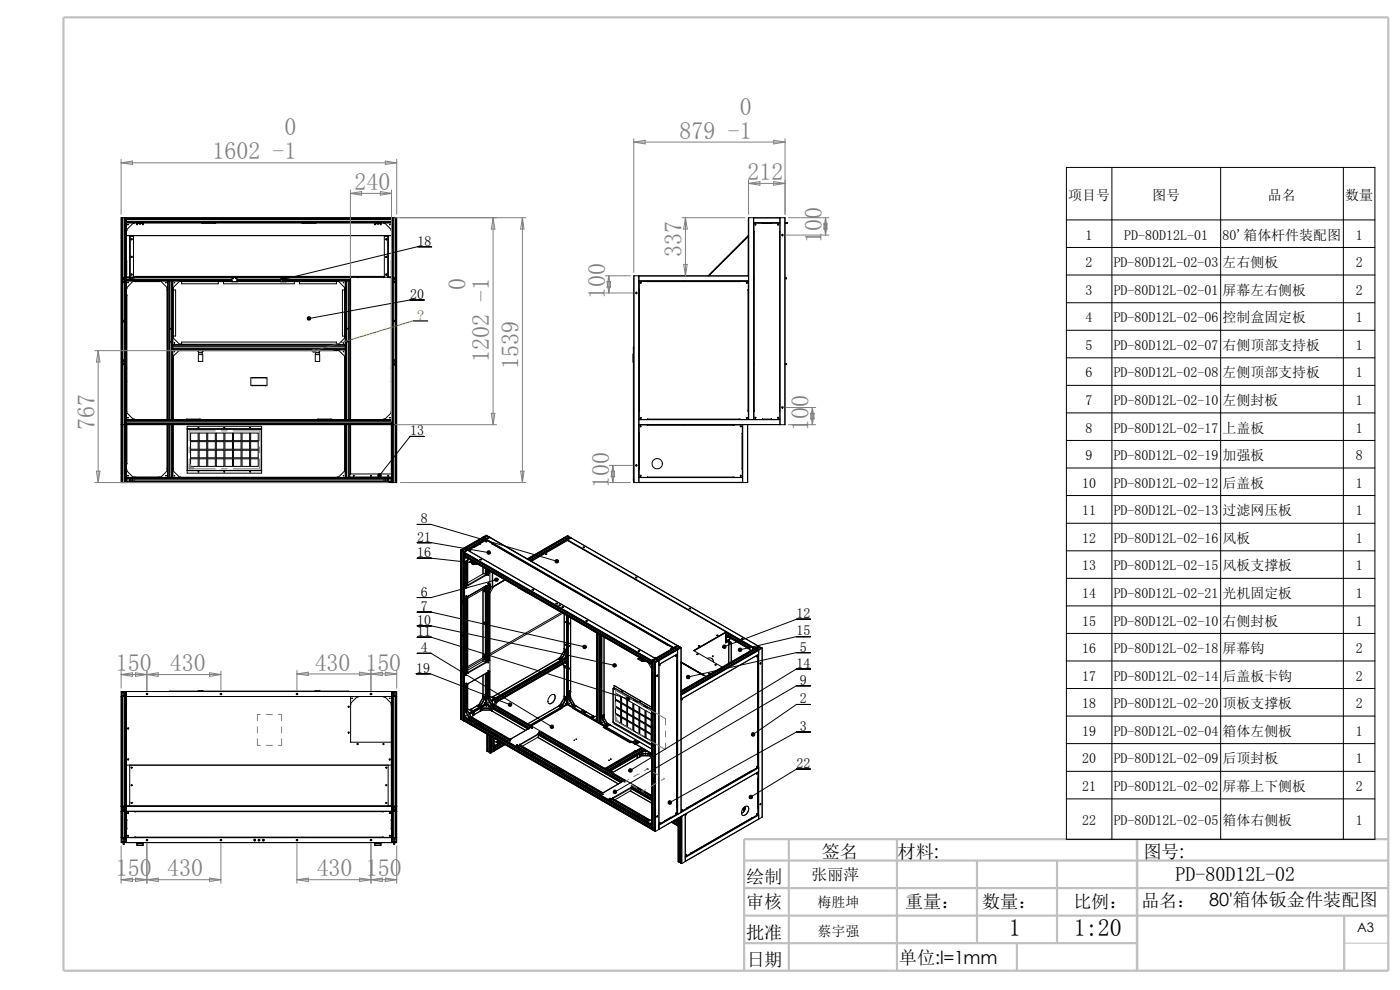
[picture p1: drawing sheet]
<svg xmlns="http://www.w3.org/2000/svg" width="297mm" height="210mm" viewBox="0 0 297 210" stroke-linecap="round" stroke-linejoin="round" font-family="sans-serif">
<defs><g id="words">
<g font-size="5.1" fill="#808080">
<text x="60.4" y="28.7">0</text>
<text x="144.2" y="29.4">879 -1</text>
<text x="156.9" y="24.3">0</text>
<text x="45.1" y="33.8">1602 -1</text>
<text x="75.2" y="40.3">240</text>
<text x="158.6" y="38.2">212</text>
<text x="174.3" y="51.6" transform="rotate(-90 174.3 51.6)">100</text>
<text x="144.6" y="54.5" transform="rotate(-90 144.6 54.5)">337</text>
<text x="98.7" y="61.5" transform="rotate(-90 98.7 61.5)">0</text>
<text x="128.4" y="63.5" transform="rotate(-90 128.4 63.5)">100</text>
<text x="103.8" y="76.8" transform="rotate(-90 103.8 76.8)">1202 -1</text>
<text x="110" y="78.3" transform="rotate(-90 110 78.3)">1539</text>
<text x="20" y="91.2" transform="rotate(-90 20 91.2)">767</text>
<text x="171.5" y="91.4" transform="rotate(-90 171.5 91.4)">100</text>
<text x="129.2" y="103.5" transform="rotate(-90 129.2 103.5)">100</text>
<text x="24.6" y="142.4">150</text>
<text x="36" y="142.4">430</text>
<text x="66.8" y="142.2">430</text>
<text x="77.5" y="142.2">150</text>
<text x="24.6" y="185.9">150</text>
<text x="35.5" y="185.9">430</text>
<text x="67.2" y="185.9">430</text>
<text x="77.6" y="185.9">150</text>
</g>
<g font-size="5.1">
<text x="214" y="198.6">1</text>
<text x="227.8" y="198.6">1:20</text>
</g>
<text font-size="4.2" x="249.4" y="186.9">PD-80D12L-02</text>
<g font-size="3.9">
<text x="174.3" y="181.9">签名</text>
<text x="190.4" y="181.9">材料:</text>
<text x="242.6" y="181.9">图号:</text>
<text x="158.3" y="187.2">绘制</text>
<text x="158.3" y="192.6">审核</text>
<text x="192" y="192.6">重量：</text>
<text x="208.4" y="192.6">数量：</text>
<text x="227.7" y="192.6">比例：</text>
<text x="242.1" y="192.4">品名：</text>
<text x="256.5" y="192.1">80'箱体钣金件装配图</text>
<text x="158.3" y="199.3">批准</text>
<text x="158.5" y="204.9">日期</text>
<text x="190.7" y="204.4">单位:l=1mm</text>
</g>
<text font-size="3.3" x="172.2" y="186.6">张丽萍</text>
<g font-size="3">
<text x="226.6" y="42.3">项目号</text>
<text x="244.4" y="42.3">图号</text>
<text x="269" y="42.3">品名</text>
<text x="285.4" y="42.3">数量</text>
<text x="88.6" y="52.1">18</text>
<text x="230.3" y="50.8">1</text>
<text x="238.5" y="50.8">PD-80D12L-01</text>
<text x="259.3" y="50.8">80'箱体杆件装配图</text>
<text x="287.6" y="50.8">1</text>
<text x="230.3" y="56.7">2</text>
<text x="236.3" y="56.7">PD-80D12L-02-03</text>
<text x="259.3" y="56.7">左右侧板</text>
<text x="287.6" y="56.7">2</text>
<text x="87" y="63.4">20</text>
<text x="230.3" y="62.5">3</text>
<text x="236.3" y="62.5">PD-80D12L-02-01</text>
<text x="259.3" y="62.5">屏幕左右侧板</text>
<text x="287.6" y="62.5">2</text>
<text x="230.3" y="68.4">4</text>
<text x="236.3" y="68.4">PD-80D12L-02-06</text>
<text x="259.3" y="68.4">控制盒固定板</text>
<text x="287.6" y="68.4">1</text>
<text x="230.3" y="74.2">5</text>
<text x="236.3" y="74.2">PD-80D12L-02-07</text>
<text x="259.3" y="74.2">右侧顶部支持板</text>
<text x="287.6" y="74.2">1</text>
<text x="230.3" y="80.1">6</text>
<text x="236.3" y="80.1">PD-80D12L-02-08</text>
<text x="259.3" y="80.1">左侧顶部支持板</text>
<text x="287.6" y="80.1">1</text>
<text x="230.3" y="85.9">7</text>
<text x="236.3" y="85.9">PD-80D12L-02-10</text>
<text x="259.3" y="85.9">左侧封板</text>
<text x="287.6" y="85.9">1</text>
<text x="87" y="92.4">13</text>
<text x="230.3" y="91.8">8</text>
<text x="236.3" y="91.8">PD-80D12L-02-17</text>
<text x="259.3" y="91.8">上盖板</text>
<text x="287.6" y="91.8">1</text>
<text x="230.3" y="97.6">9</text>
<text x="236.3" y="97.6">PD-80D12L-02-19</text>
<text x="259.3" y="97.6">加强板</text>
<text x="287.6" y="97.6">8</text>
<text x="229.6" y="103.5">10</text>
<text x="236.3" y="103.5">PD-80D12L-02-12</text>
<text x="259.3" y="103.5">后盖板</text>
<text x="287.6" y="103.5">1</text>
<text x="89.3" y="111">8</text>
<text x="229.6" y="109.3">11</text>
<text x="236.3" y="109.3">PD-80D12L-02-13</text>
<text x="259.3" y="109.3">过滤网压板</text>
<text x="287.6" y="109.3">1</text>
<text x="88.5" y="114.9">21</text>
<text x="88.5" y="118.2">16</text>
<text x="229.6" y="115.1">12</text>
<text x="236.3" y="115.1">PD-80D12L-02-16</text>
<text x="259.3" y="115.1">风板</text>
<text x="287.6" y="115.1">1</text>
<text x="229.6" y="121">13</text>
<text x="236.3" y="121">PD-80D12L-02-15</text>
<text x="259.3" y="121">风板支撑板</text>
<text x="287.6" y="121">1</text>
<text x="89.3" y="129.6">7</text>
<text x="89.3" y="126.5">6</text>
<text x="168.9" y="131.1">12</text>
<text x="229.6" y="126.8">14</text>
<text x="236.3" y="126.8">PD-80D12L-02-21</text>
<text x="259.3" y="126.8">光机固定板</text>
<text x="287.6" y="126.8">1</text>
<text x="88.5" y="135">11</text>
<text x="88.5" y="132.5">10</text>
<text x="168.9" y="134.8">15</text>
<text x="229.6" y="132.7">15</text>
<text x="236.3" y="132.7">PD-80D12L-02-10</text>
<text x="259.3" y="132.7">右侧封板</text>
<text x="287.6" y="132.7">1</text>
<text x="88.3" y="142.7">19</text>
<text x="89.3" y="138.4">4</text>
<text x="168.9" y="141.7">14</text>
<text x="169.7" y="138.2">5</text>
<text x="229.6" y="138.6">16</text>
<text x="236.3" y="138.6">PD-80D12L-02-18</text>
<text x="259.3" y="138.6">屏幕钩</text>
<text x="287.6" y="138.6">2</text>
<text x="169.7" y="149.2">2</text>
<text x="169.7" y="145.2">9</text>
<text x="229.6" y="144.4">17</text>
<text x="236.3" y="144.4">PD-80D12L-02-14</text>
<text x="259.3" y="144.4">后盖板卡钩</text>
<text x="287.6" y="144.4">2</text>
<text x="169.7" y="155.1">3</text>
<text x="229.6" y="150.2">18</text>
<text x="236.3" y="150.2">PD-80D12L-02-20</text>
<text x="259.3" y="150.2">顶板支撑板</text>
<text x="287.6" y="150.2">2</text>
<text x="229.6" y="156.1">19</text>
<text x="229.6" y="161.9">20</text>
<text x="236.3" y="156.1">PD-80D12L-02-04</text>
<text x="236.3" y="161.9">PD-80D12L-02-09</text>
<text x="259.3" y="156.1">箱体左侧板</text>
<text x="259.3" y="161.9">后顶封板</text>
<text x="287.6" y="156.1">1</text>
<text x="287.6" y="161.9">1</text>
<text x="168.9" y="162.9">22</text>
<text x="229.6" y="167.8">21</text>
<text x="236.3" y="167.8">PD-80D12L-02-02</text>
<text x="259.3" y="167.8">屏幕上下侧板</text>
<text x="287.6" y="167.8">2</text>
<text x="229.6" y="175">22</text>
<text x="236.3" y="175">PD-80D12L-02-05</text>
<text x="259.3" y="175">箱体右侧板</text>
<text x="287.6" y="175">1</text>
<text x="173.4" y="192.4">梅胜坤</text>
<text x="173.4" y="198.6">蔡宇强</text>
</g>
<text font-size="3" fill="#808000" x="88.5" y="67.8">?</text>
<text font-size="2.8" x="287.9" y="197.6">A3</text>
</g></defs>
<path d="M285.2 200.1h9.3" fill="none" stroke="#c0c0c0" stroke-width=".21"/>
<g fill="none" stroke="#c0c0c0" stroke-width=".47">
<path d="M13.5 3.7h281v202.2h-281zM167.3 178v27.9M190.3 178v27.9M241.2 178v27.9M294.5 178h-136.6v27.9M157.9 182.5h136.6M157.9 194.2h136.6M157.9 188.4h136.6M207.3 182.5v17.6M224.2 182.5v17.6M285.2 194.2v11.7M157.9 200.1h83.3"/>
<path d="M215.7 200.1v5.8"/>
</g>
<g fill="none" stroke="#000" stroke-width=".21">
<path d="M226.2 35.5h65.5v142.6h-65.5zM235.9 35.5v142.6M259 35.5v142.6M285 35.5v142.6M25.7 46.2h.1M25.7 46.2v56.2M25.7 46.2h58.4M25.8 46.2l.1 56.2zM25.9 46.2v56.2M26.1 59l.1-.2 .2 .2M26.1 59.1l.1 .1 .2-.1M26.1 59v.1"/>
<path d="M26.1 46.2v12.8M26.1 59.1v43.3M26.2 59l.1 .1zM26.4 59v.1M26.4 46.2v12.8M26.4 59.1v43.3M26.5 46.2v56.2M26.6 46.2v56.2M26.7 46.2h.1M26.7 46.2v56.2M26.8 46.2v56.2zM26.8 55.3l.1 .2"/>
<path d="M26.8 59.6h22.4M26.8 55.5h.1M26.8 58.1h.1M26.8 50h56.3M26.8 46.2h56.3M26.8 46.3h56.3M26.8 47h56.3M26.8 47.1h56.3M26.8 46.6h56.3M26.8 46.9h56.3M26.8 47.2h56.3M26.8 46.4h56.3"/>
<path d="M26.8 58.8h.1M26.8 59.4h22.4M26.8 58.8v.8M26.9 58.1l-.1 .2M26.9 55.5v2.6M26.9 58.8h.2M26.9 58.8v.6M26.9 59.3h1.3v.1M27.1 58.9h.2M27.1 59.9h.1v.1zM27.1 47.6l.1 .1zM27.1 58.8v.1"/>
<path d="M27.3 58.8v.1M27.5 50h.1M27.5 58.8h.1M27.5 50l.1 .1M27.5 58.8h-.7M27.5 50v8.8M27.6 58.8h.1M27.6 50.1h.1M27.6 50.1v8.7M27.6 50.1v.1M27.6 50.1h.8M27.8 54.5l.1-.1 .1 .1"/>
<path d="M27.8 50.8l.1-.2 .1 .2M27.8 58.3l.1-.2 .1 .2M27.8 54.5l.2 .1zM27.9 50.8h.1zM27.9 54.5l.1 .1zM27.9 58.3h.1zM28.2 58.8h-.9M28.3 58.6h53.2M28.3 58.7h53.2M28.3 50.1v8.7h-.7M28.4 58.8h53.1M28.4 58.9h45.5"/>
<path d="M28.4 47.3l-1.6 1.6M28.4 58.7v.7M28.4 59.6v.1M28.4 59.2h20.8M28.4 59.4h20.8M28.7 59.7h.1M28.7 59.7h5M29 47.2l-2.2 .1h2.3M29 47.4h.1M29 47.6h.2M29 47.4h1.4M29 47.2v.4"/>
<path d="M29.1 47.3h50.5M29.1 47.2h-.1M29.1 47.2h1.2M29.1 47.2v.1M29.2 47.4h.1M29.2 47.4v.2M29.6 47.4v.1h.2v-.1M30.2 47.4l.1 .2M30.3 47.6h.1M30.4 47.3h.1M30.3 47.2h49.2M30.3 47.2l.1 .4"/>
<path d="M30.4 47.4h.1M33.7 59.7h.1M33.9 59.6v.1M35.1 59.9l.2 .1zM35.8 59.6v29.4M35.9 59.6v29.4M36.3 59.6v29.4M36.4 59.6v29.4M37 59.9l.1 .1zM38.3 59.6v.1M42.8 47.3l.2 .1M43 47.3v.1"/>
<path d="M43 47.4h2.7M45.7 47.3v.1M45.8 47.3l-.1 .1M46.3 59.7v.5h-7.8v-.5h32.9M47.4 59.7v.5h15v-.5M49.2 58.9v.9h1.1v-.9M49.2 59.7h-11.1l-1.4 1.6M49.4 59l.1 .1h-.1zM49.4 59l.1 .1zM50 59l.1 .1zM50.3 59.6h9.3M50.3 59.4h9.3"/>
<path d="M50.3 59.7h9.3M50.3 59.2h9.3M59.6 58.9v.9h1.1v-.9M59.7 59l.2 .1zM60.4 59.1l.1-.1zM60.7 59.6h13.6v29.4M60.7 59.6h13.6M60.7 59.4h13.6M60.7 59.7h11.1l1.4 1.6M60.7 59.2h13.6M63.5 59.7v.5h7.9v-.5M64.1 47.3l.1 .1"/>
<path d="M64.2 47.4h2.7M64.2 47.3v.1M66.9 47.3v.1M67 47.3l-.1 .1M71.6 59.6v.1M72.8 59.9l.1 .1zM73.5 59.6v29.4M73.6 59.6v29.4M73.6 58.7v.1M73.9 58.9h.2M73.9 58.8v.1M74 59.6v29.4"/>
<path d="M74.1 58.8v.1M74.1 59.6v29.4M74.1 58.9h.2M74.3 58.7h.1M74.3 58.7v30.3M74.4 58.8h.1M75.8 58.8v.1h.2v-.1M79.5 47.4h.1M79.5 47.6h.1M79.5 47.4h1.4M79.5 47.2v.4M79.6 47.2h-.1"/>
<path d="M79.6 47.2v.1M79.6 47.2h1.1M79.6 47.3h1.1M79.6 47.4h.1M79.6 47.4v.2M80 47.4v.1h.3v-.1M80.7 47.4h.1M80.7 47.6h.1M80.7 47.4v.2M80.7 47.2h.1M80.7 47.2v.1M80.8 47.2l2.3 .1h-2.4"/>
<path d="M80.8 47.4h.1M80.8 47.2v.4M81.2 58.8v.1h.2v-.1M81.4 47.3l1.6 1.4 .1 .2M81.8 54.5l.1-.1 .1 .1M81.8 50.8l.1-.2 .1 .2M81.8 58.3l.2-.2v.2M81.9 50.8h.1zM81.9 54.5l.1 .1h-.1zM81.9 54.5l.1 .1zM81.9 58.3h.1zM82.3 58.8h.1"/>
<path d="M82.3 50.1v.1M82.3 50.1h.1M82.3 58.8h.8M82.3 50.1v8.7M82.3 50h.1M82.3 50l.1 8.8M82.3 50.1h-.8v8.7h.8M82.4 50l-.1 .1M82.5 58.8v.1h.3v-.1M82.7 47.6l.1 .1zM83 58.8h.1M83 58.1l.1 .2"/>
<path d="M83 55.5v2.6M83 58.8v19.2M83 55.5h.1M83 58.1h.1M83.1 55.3l-.1 .2M83.1 46.2v56.2zM83.1 59.6h.1M83.1 58.8h.1M83.2 46.2h.1M83.2 46.2v56.2M83.3 46.2v56.2M83.4 46.2v56.2"/>
<path d="M83.4 59.1a.22 .22 0 0 0 .2 .2 .22 .22 0 0 0 .2-.2M83.4 59l.2-.2 .2 .2M83.4 59v43.4M83.4 46.2v12.8M83.5 59.7l.2 .1-.1 .1zM83.6 59l.1 .1zM83.8 59v.1M83.8 46.2v12.8M83.8 59.1v43.3M83.9 46.2v56.2M84 46.2v56.2M84 46.2h.1"/>
<path d="M84.1 46.2v56.2M91.6 52.3h-3l-28.4 6.9M134.5 58.5v43.9M134.5 58.5h24.3h-23.2M135.6 58.5v43.8M135.6 59.6h23.2zM135.8 59.9l.1 .1zM137.2 59.6v.1M137.4 59.7h19.6M137.4 59.7h.1M145.2 59.6v.1M156.9 59.7h.1"/>
<path d="M157.1 59.6v.1M158.4 59.9l.1 .1zM158.7 50h.1M158.7 50v.2M158.7 50v.1M158.7 50.1v.1M158.7 50.1v8.4M158.7 50.2l-8.3 8.3M158.7 50l-8.5 8.5M158.7 50l-8.4 8.5 8.4-8.4M158.7 50.2h.1M158.8 58.3v.2"/>
<path d="M158.8 46.2v42.8zM158.8 46.3l-.1 3.7M158.8 46.2h7.7M159.9 46.2v42.8zM159.9 47.2l5.5 .1zM159.9 58.8h.1M159.9 58.9h.1M159.9 55.3h.1M159.9 58.3h.1M159.9 48.9h.1M159.9 59.4h.1M159.9 46.2h5.5"/>
<path d="M159.9 59.2h.1M159.9 49.1h.2M159.9 49.1h.1M159.9 47.3v41.7M160.2 47.6l.1 .1zM160.3 47.6h.1M161.5 47.3h.1M161.8 47.4h.1M161.8 47.4h1.9M163.6 47.3h.1M163.6 47.4h.1M163.8 47.3h.1"/>
<path d="M165 47.6l.1 .1zM165.1 47.6h.1M165.4 49.1h.1M165.4 46.2v43.8M166.5 46.2v43.9M166.5 47.3h.3M166.5 47.4h.3M166.5 59.1h.3M166.5 58.9h.3M166.8 47.4h.1M166.8 47.3h.1M166.8 47.3v.1"/>
<path d="M166.8 58.9v.2M167 47.2v.1M167 47.2l-.2 .1M167 47.3l-.2 .1M226.2 52.5h65.5M226.2 58.3h65.5M226.2 46.7h65.5M26.2 77.2v.1zM26.8 78v.1M26.8 61.3l1.4-1.6h6l1.4 1.6M26.8 61.3v16.7M26.8 62.6h.1"/>
<path d="M26.9 62.6h.1M26.9 62.6v24.7M35.5 61.5h.1M35.5 61.5v27.5M36.7 73.1l36.5 .1zM36.7 74.2h36.5zM36.7 71.5v.2l1.6 1.4M36.7 76.1h.1M36.7 74h36.5M36.7 73.4h36.5M36.7 73.8h36.5M36.7 61.5h.1"/>
<path d="M36.7 61.3v10.2M36.7 75.9v13.1M36.7 61.5h.6v9.8h-.6zM37 72.7l.1 .1zM37 74.5l.1 .1zM38.3 74.2l-1.6 1.4v.3M38.4 74.4h.1M38.5 74.3h.1M40.1 74.3v.1M42 74.2l.1 .4M42 74.3l-4 .1M42.1 75.2h.9v1.5h-.9z"/>
<path d="M42.1 74.7h.8M42.1 74.8h.8M42.1 74.5v.7M42.2 74.3h-.2h1.1h-.2M42.2 74.2v.1M42.2 74.3h.7M42.9 74.2v.1M42.9 74.5v.7M43.1 74.2l-.2 .4M43.1 74.3h23.7M45.1 74.3v.1M52 74.3v.1"/>
<path d="M57.9 74.3v.1M64.8 74.3v.1M66.8 74.2l.1 .4M66.9 75.2h.9v1.5h-.9zM66.9 74.7h.8M66.9 74.5v.7M66.9 74.8h.8M67 74.3h-.2h1.1h-.2M67 74.3h.7M67 74.2v.1M67.7 74.2v.1M67.7 74.5v.7"/>
<path d="M67.9 74.2l-.2 .4M67.9 74.3l4 .1M69.8 74.3v.1M71.4 73v-.4h-32.9v.5l32.9-.1M71.4 74.3h.1M71.4 74.3v.1M71.6 74.2l1.5 1.4v.3h.1M72.8 74.5l.1 .1zM72.8 72.7l.1 .1zM73.2 75.9v13.1M73.2 76.1h.1M73.2 61.5v9.8h-.6v-9.8h.6"/>
<path d="M73.2 61.3v10.2M73.2 76.1v12.9M73.2 71.5l-1.6 1.6M73.7 72.4l.2 .1-.2 .1zM74.3 61.3h.1M83 78v.1M83 78.1v2.8M83 78h.1M83 78.1h.1M83.1 61.3h.1M83.4 77.3a.21 .21 0 0 0 .2 .1 .21 .21 0 0 0 .2-.2 .21 .21 0 0 0-.3-.2l-.1 .3M83.5 76.5h.2l-.1 .1z"/>
<path d="M83.6 77.2l.1 .1zM90 63.6h-3l-21.5 4M134.4 73.6h.1M134.4 74h.1M134.4 73.6v28.5M134.4 75.1v1.7M135.6 61.3h.1M135.6 77.4h.1M135.6 77.1h.1M135.6 61.4h.1M135.6 61.5h.1M158.7 61.5h.1"/>
<path d="M158.7 61.5v25.7M158.7 61.3h.1M158.7 77.4h.1M158.7 77.1h.1M159.9 78h.1M159.9 77.4h.1M159.9 77.1h.1M159.9 77.6h.1M159.9 77h.1M166.5 77.1h.3M166.5 77.3h.3M166.8 77.1v.2"/>
<path d="M226.2 64.2h65.5M226.2 70.1h65.5M226.2 75.9h65.5M25.7 90.1h.1M25.7 90.1h58.5M25.8 90.1h.1M26.7 90.1h.1M26.8 90.1h56.3M26.8 80.9h.1M26.8 89h56.3zM26.8 87.3l1.6 1.7M26.8 99.7l1.4 1.5 .2 .1"/>
<path d="M26.8 89.7h56.3M26.8 89.4h56.3M26.8 90h56.3M26.8 89.2h56.3M26.8 89.1h56.3M26.8 89.9h56.3M26.8 89.8h56.3M26.8 80.9v6.4M26.8 90.1v9.6M26.8 98.4h.2M26.9 98.4h.1M26.9 90.1v8.3"/>
<path d="M27.1 88.6h.1v.1zM35.5 99.4h.1M35.5 90.1v9.3M35.5 99.4v.1M35.5 90.1l.1 11.2M35.6 89v-29.4v29.4M35.6 99.7l-1.4 1.5-.3 .1M35.6 90.1v11.2M35.8 90.1v11.2M35.9 90.1v11.2M36.3 90.1v11.2M36.4 90.1v11.2"/>
<path d="M36.6 89v-29.4l.1 29.4M36.6 90.1v11.2M36.7 90.1v11.2M36.7 99.7v.2l1.6 1.4M36.7 99.5h.1M36.7 90.1v9.6M39.7 88.9l-.1 .1M39.7 88.9h2.7M39.7 88.9v.1M39.7 91v.1M39.7 99.8h15.8M39.7 91h.1"/>
<path d="M39.7 99.8h.1M39.7 91v-.6h15.8v.6M39.7 91.1v9.3h15.8v-9.3M39.7 91h15.8M39.7 91.1h15.8M39.8 91.1v8.7M40.4 91.9h1.6v1.6h-1.6zM40.4 93.7h1.6v1.6h-1.6zM40.4 95.5h1.6v1.6h-1.6zM40.4 97.3h1.6v1.6h-1.6zM42.2 97.3h1.7v1.6h-1.7zM42.2 91.9h1.7v1.6h-1.7z"/>
<path d="M42.2 93.7h1.7v1.6h-1.7zM42.2 95.5h1.7v1.6h-1.7zM42.4 88.9l.1 .1M42.4 88.9v.1M44.1 97.3h1.6v1.6h-1.6zM44.1 91.9h1.6v1.6h-1.6zM44.1 93.7h1.6v1.6h-1.6zM44.1 95.5h1.6v1.6h-1.6zM45.9 97.3h1.6v1.6h-1.6zM45.9 91.9h1.6v1.6h-1.6zM45.9 93.7h1.6v1.6h-1.6zM45.9 95.5h1.6v1.6h-1.6z"/>
<path d="M47.7 97.3h1.6v1.6h-1.6zM47.7 91.9h1.6v1.6h-1.6zM47.7 93.7h1.6v1.6h-1.6zM47.7 95.5h1.6v1.6h-1.6zM49.5 97.3h1.6v1.6h-1.6zM49.5 91.9h1.6v1.6h-1.6zM49.5 93.7h1.6v1.6h-1.6zM49.5 95.5h1.6v1.6h-1.6zM51.4 97.3h1.6v1.6h-1.6zM51.4 91.9h1.6v1.6h-1.6zM51.4 93.7h1.6v1.6h-1.6zM51.4 95.5h1.6v1.6h-1.6z"/>
<path d="M53.2 97.3h1.6v1.6h-1.6zM53.2 91.9h1.6v1.6h-1.6zM53.2 93.7h1.6v1.6h-1.6zM53.2 95.5h1.6v1.6h-1.6zM53.2 80.1h3.4v1.6h-3.4zM53.5 80.1h.1M53.5 81.8h.1M53.5 81.7l.1 .1M53.5 80.1h2.9M53.5 81.8h2.8M55.4 91.1v8.7M55.5 91v.1"/>
<path d="M55.5 91h.1M55.5 99.8h.1M56.3 80.1h.1M56.3 81.8h.1M56.3 81.7h.1M67.5 88.9l-.1 .1M67.5 88.9v.1M67.5 88.9h2.7M70.2 88.9l.1 .1M70.2 88.9v.1M73.2 99.5h.1M73.2 90.1v9.6"/>
<path d="M73.2 90.1v9.4M73.2 89v-29.4l.1 29.4M73.2 99.7l-1.4 1.5-.2 .1M73.2 90.1v11.2M73.3 90.1v11.2M73.5 90.1v11.2M73.6 90.1v11.2M74 90.1v11.2M74.1 90.1v11.2M74.3 90.1v10.4M74.3 99.7h.1M82.6 88.6h.2l-.1 .1z"/>
<path d="M83 80.9h.1M83 80.9v6.4M83 90.1v10.4M83.1 87.3l-.1 .3-1.6 1.4M83.1 99.7h.1M83.2 90.1h.1M84 90.1h.1M90 92.6h-3l-6.5 8.2M135.6 99.4h.1M135.6 91.9h.1M135.6 89h29.8zM135.6 91.9v7.6"/>
<path d="M135.6 99.7h.1M135.6 87.3h.1M135.6 91.7h.1M135.6 87.2h.1M135.6 89v-29.3h23.1v29.3M135.8 88.6l.1 .1zM135.8 90.4l.1 .1zM137.2 90.1h.1M137.4 89h19.6M137.4 88.9v.1M145.2 90.1h.1M155.7 90.1v.1"/>
<path d="M155.7 90.2h-18.3M155.9 90.1h.1M156.9 88.9v.1M157.1 90.4l.1 .1zM157.5 99.4h.1M157.4 91.9h.1M157.4 99.5h.1M157.4 99.4h.1M157.5 99.7h.1M157.5 90.1v11.2M157.5 91.7h.1M157.5 90.1l.1 12.3z"/>
<path d="M158.4 88.6h.1zM158.6 90.1v12.3zM158.7 87.2h.1M158.7 87.3h.1M159.9 80.9h.1M159.9 87.3h.1M159.9 87.2h.2M160 87.2h.1M160.2 88.6l.1 .1zM160.3 88.6h.1M161.8 88.9h.1M161.8 88.9h1.9"/>
<path d="M163.6 88.9h.1M165 88.6h.1zM165.1 88.6h.1M165.4 87.2h.1M165.4 90l-29.8 .1h30.9M226.2 93.4h65.5M226.2 81.7h65.5M226.2 87.6h65.5M226.2 99.3h65.5M25.7 102.4h.1M25.7 102.4h58.4M26.7 102.4h.1"/>
<path d="M26.8 101.3h56.3M26.8 101.5h1.6v.7h-1.6M26.8 102.2h56.3M26.8 102.3h56.3M26.8 101.5h56.3M26.8 101.4h56.3M26.9 101.5v.7M26.9 102.1l1.3 .1M27.1 100.9l.1 .1zM28.2 101.5l-1.3 .1M28.4 101.6h53M28.4 102h53"/>
<path d="M28.4 102.1h53M28.7 101.2h.1M28.7 101.2v.1M33.7 101.3h.1M33.7 101.2v.1M35.2 100.8v.2zM37 100.9h.1zM38.5 101.3h.1M46 101.3h.1M52 101.3h.1M62.4 101.3h.1M63.5 101.3h.1"/>
<path d="M71.4 101.3h.1M72.8 100.9l.1 .1zM74.2 101.2h.1M75 100.9l.1 .1zM78.7 100.8v.2zM81.7 101.5l1.3 .1M82.3 100.9h.1zM83 102.1l-1.3 .1M83 101.5v.7M83.1 101.5h-1.7v.7h1.7M83.1 100.5h-8.9v.7M83.2 102.4h.1"/>
<path d="M84 102.4h.1M88.5 111.3h3l26.6 7.7M88.5 115.1h3l12.2 2.1M88.5 118.4h3l8.9 1M97.7 116.7v.1M97.7 116.7v35.8M97.7 116.8v35.8M97.8 116.7h.1M97.8 116.7v10.8M97.8 116.7l-.1 .1M97.8 116.7v10.7M97.8 116.8h.1"/>
<path d="M97.9 116.7h.1M97.9 116.7l.6 .3M97.9 116.6h.1M97.9 116.6v10.7M97.9 116.8l.3 .2M97.9 116.6v.1M97.9 116.7l-.1 .1M98 116.6v.1M98 116.6l.6 .4M98 116.6l.3-.2 .6 .4-.3 .2zM98.2 117v35.8M98.3 116.9v.1"/>
<path d="M98.3 116.9l-.1 .1M98.3 116.9v36M98.3 116.4v.4M98.4 116.4h.1M98.4 117.1h.1M98.4 117.1l-.1-.1h.1v36M98.4 116.4l.6 .4M98.4 116.3h.1M98.4 116.3v.2M98.4 117.1v35.9M98.4 116.3l.6 .4M98.4 116.3v.1"/>
<path d="M98.5 117h.1M98.5 116.2l-.8 .5M98.5 117.1h.1M98.5 118h.1M98.5 117.2l39.8 23M98.5 117.3v35.5l39.8 23M98.5 118l39.8 23M98.5 117.3h.1M98.5 117.9l39.8 22.9M98.5 116.2l.1 .1M98.5 116.3h.1M98.5 117.1l39.8 23"/>
<path d="M98.5 117.2l39.8 22.9M98.5 117.8l39.8 23M98.5 117.3l39.8 23M98.5 117.7l39.8 23M98.5 117.9h.1M98.5 117.4h.1M98.5 117.4l39.8 23M98.5 117.8h.1M98.5 117.9l39.8 23M98.6 116.3h.1M98.6 117h.1M98.6 116.3h-.1"/>
<path d="M98.6 116.4h.1M98.6 118.1v1.2l.5-.3v-.2M98.6 116.3v.1M98.6 116.9v.1M98.6 119.3v5.2M98.6 117l-.1 .1M98.7 119.1v5.3M98.7 116.4h-.1M98.7 116.4l.3 .1M98.8 118.3l.1 .1zM98.8 119.8l-.1 .2M98.9 119h.1"/>
<path d="M99 119h-.1M99 116.8h.1M99 116.5v.1M99 119.2v5.1M99 116.8l-.4 .1M99 116.7h.1M99 116.7v.1M99 116.6l.1 .1M99.1 116.7h.1M99.1 119.1v5.1M99.1 116.6v.1M99.1 116.6h-.1"/>
<path d="M99.1 116.6l.1 .1M99.2 116.7h.1M99.2 116.7l39.8 23M99.2 118.8v5.4M99.2 116.7l-.2 .1M99.2 116.7l-.7 .4M99.5 118.6l-.8 .5M99.5 118.6l-.4 .2M99.7 116.8h.2M99.7 119.2h.1M99.7 116.8l.1 .1zM99.7 119.1v.1"/>
<path d="M99.7 119.2l.8 .5M99.7 119.1l.8 .5M99.9 119l-.2 .1M99.9 119h.1M99.9 119l.9 .5M100.1 119h-.2M100.5 116.1h.1M100.5 119.7h.1M100.5 119.6h.1M100.5 116.1l-1.1 .7M100.5 119.6v.1M100.6 116.1h.1"/>
<path d="M100.6 119.6v.1M100.8 119.7h.1M100.8 119.7h-.2M100.8 119.5h.1M100.8 119.5l-.2 .1M100.8 119.5v.2M101 119.5h-.2M101 119.6l.1 .1M101 119.6h.1M101 119.5v.1M101.1 119.6h.2M101.1 119.5v.1"/>
<path d="M101.1 119.5l-.3 .2M101.8 118.7h.3l-.2 .1zM101.8 118.7h.3M101.9 115.4l-1.4 .7M101.9 115.3v.1M102.4 114h.1M102.4 114l-3.9 2.2M102.4 114h.2M102.4 114.1h.1M102.4 114.1l-3.8 2.2M102.4 114l-3.8 2.3M102.5 114h.1"/>
<path d="M102.5 114.1h.1M102.5 114l-.1 .1M102.5 114l.1 .1M102.5 114l.1 .2M102.5 114l-3.9 2.3M102.6 114h.1M102.6 114l.7 .3M102.6 114.1l-4 2.3M102.6 114.1l-4 2.2M102.6 113.9h.1M102.6 113.9v.2M102.6 113.9v.1"/>
<path d="M102.6 114v.1M102.6 114.1l.3 .2M102.6 114.1l-3.9 2.3M102.7 113.9v.1M102.7 113.9l.6 .4M102.9 114.3h.1M102.9 114.3l-3.9 2.3M102.9 114.3l-3.9 2.2M103 114.2l-.1 .1M103 114.2v.1M103 114.3h.1M103 114.3l-3.9 2.3"/>
<path d="M103 113.7v.3M103 114.3v.1M103 113.7l.6 .3-.3 .3M103 113.7l-.3 .2 .6 .4M103 114.9h.3zM103 114.9h.3M103 113.7h.1M103 113.7l.7 .3M103 114.4h.1M103 114.4l-3.9 2.2M103.1 114.3h.1M103.1 114.3h-.1"/>
<path d="M103.1 114.4h.1M103.1 113.6h.1M103.1 114.4l.1 .1M103.1 113.6v.1M103.1 113.6l.6 .4M103.1 113.6l-.1 .1M103.1 114.3l-.1 .1M103.1 114.4l-3.9 2.3M103.2 114.4v.1M103.2 114.5v.1M103.2 114.6h.1M103.2 114.5l39.7 22.9"/>
<path d="M103.2 114.5l-4 2.2M103.2 114.6l1.2 .7M103.2 114.6l-1.3 .7M103.2 114.4l39.8 23M103.2 114.5l39.7 23M103.2 114.9h.1M103.2 114.9h-.1M103.2 113.6h.1M103.2 113.6v.1M103.3 114.3h.1M103.3 113.6l-.9 .4M103.3 113.7h.1"/>
<path d="M103.3 113.6h.1M103.3 113.6v.1M103.3 114.2v.1M103.3 113.6l-.1 .1M103.3 113.7l.4 .1M103.3 114.3l-.1 .1M103.4 113.7h.1M103.7 113.9h.1M103.7 113.8l.1 .2M103.7 114h.1M103.7 113.8v.1M103.7 114v.1"/>
<path d="M103.7 114.1l-.4 .1M103.8 114h.1M103.8 113.9v.1M103.8 113.9h.1M103.8 113.9h-.1M103.8 113.9l.1 .1M103.9 114l39.8 22.9M103.9 114h-.2M103.9 114l-.7 .4M104.4 115.4h.1M104.4 115.4l37.2 21.4M104.4 115.3v.1"/>
<path d="M104.4 115.3l37.2 21.5M115.7 117.5l.3 .1zM115.7 117.6h.3M115.8 117.6h.2M119.6 114.1h.1M119.6 114.1l-7.8 4.5 7.8-4.5M119.7 114.2h.1M119.7 114.1v.1M119.7 114.2l-7.7 4.5M119.7 114.1l-7.8 4.5M119.7 114.1h.1M119.7 114.2l-7.7 4.4"/>
<path d="M119.8 114v.1M119.8 114.1v.2M119.8 114h.1M119.8 114.1l.6 .3M119.8 114v.2M119.8 114l.6 .4M119.8 114.2l.3 .2M119.8 114.2l-7.7 4.5M120.1 114.4v.1M120.1 114.5l-7.7 4.4M120.1 114.4l-7.7 4.5M120.2 114.4l-7.8 4.5"/>
<path d="M120.2 114.3v.1M120.2 114.3l.1 .1M120.2 114.3l-.1 .1M120.2 113.8v.4M120.2 114.4v.1M120.2 113.8l-.3 .2 .6 .3 .3-.1M120.2 113.8l.6 .4M120.2 114.4l-7.7 4.5M120.3 113.8l.6 .3M120.3 113.8h.1M120.3 114.4h-.1M120.3 114.5h.1"/>
<path d="M120.3 114.5l-7.8 4.5M120.3 114.4v.1M120.3 114.4l-.2 .1M120.4 113.7l-.1 .1M120.4 114.5h.1M120.4 114.5v.1M120.4 113.7v.1M120.4 114.6v.1l39.7 22.8M120.4 114.6l39.7 22.9M120.4 114.6l-7.8 4.4M120.4 114.5l-7.8 4.5M120.4 113.7l.5 .4"/>
<path d="M120.4 114.4h.1M120.4 114.3h.2M120.4 114.5l39.8 23M120.4 113.7h.1M120.4 113.7l-.8 .4M120.4 114.3h.1M120.4 114.6l-7.7 4.5M120.4 113.7h.2M120.5 114.4h.1M120.6 113.7v.1M120.6 114.3v.1M120.6 113.8l.3 .1"/>
<path d="M120.6 114.3l-.1 .1M120.6 114.4l-.2 .1M120.8 114.2l-.2 .1M120.9 113.9v.1M120.9 114l.2 .1M120.9 114h.1M120.9 114.1l-.1 .1M120.9 114.1v.1M120.9 114.1h.1M121 114h.1M121 114h-.1M121.1 114.1h.1"/>
<path d="M121.1 114.1l39.8 23M121.1 114.1h-.2M121.1 114.1l-.7 .4M123.7 116.1h.3M134.4 102.1h.1M134.5 101.6h.1M134.5 102.4h24.1M135.6 101.3h21.9zM135.6 102.3h21.9M135.9 100.8l.1 .2zM137.4 101.3h.1M137.4 101.2v.1"/>
<path d="M155.7 101.2h.1M155.7 101.2v.1M157.1 100.9h.1zM226.2 105.1h65.5M226.2 111h65.5M226.2 116.8h65.5M88.5 129.8h3l32.5 7.4M88.5 138.6h3l25.6 15.6M88.5 135.2h3l41.7 13.1M88.5 132.8h3l38.9 8.3M97.8 127.5l.1 .1zM97.8 127.6v24.9"/>
<path d="M97.8 127.6h.1M97.8 127.6v14.6M97.9 127.3l.1-.1 .3 .3M97.9 127.6v14.6M97.9 127.3h.1M98 134.7h.1v.3zM98 127.3h-.1M98 127.8l.2 .3M98 134.7l.2 .2M98 127.3h.1M98.1 127.3l-.3 .1 .1 .2M98.1 127.5h.1"/>
<path d="M98.2 127.5l-.2 .1M98.3 127.4h.1M98.3 127.4l-.4 .2M98.3 127.4l-.1 .1M98.6 126.9h.1M98.6 124.7v2.2M98.6 124.5v.2M98.6 124.5h.1M98.6 126.9v16.1M98.7 126.9v16.1M98.8 121.5v.1zM98.8 121.5h.1"/>
<path d="M98.8 123.6h.1M98.8 126.4h.2l-.1 .2h-.1zM98.9 124.6l-.1 .2zM98.9 126.4l-.1 .1M98.9 124.6h.1M98.9 126.4h.1M98.9 126.4l-.1 .2M99 126.7v16.1M99.1 126.7v16.1M99.2 126.6v16.1M99.2 126.6l.1 16.1M99.2 124.1h.1"/>
<path d="M99.3 124.1v.1M99.3 124.1h.1M99.3 124.1l-.7 .4M99.3 126.4v.1M99.3 124.2h.1M99.3 126.4h.1M99.3 124.2l-.7 .3M99.3 126.5l-.7 .4M102.4 120.3v1.5M102.4 125v14.5M102.4 139.9v.4M102.5 124.6l-.1 .1"/>
<path d="M102.5 139.2l.5 .3M102.5 124.6v.1M102.5 139.2v.3M102.6 124.6h.1M102.6 139.3v.2M102.6 125.2l.2 .1v.2h-.1zM102.6 138.9h.2v.2zM102.6 132l.2 .1v.3l-.2-.3M102.6 125.3l.2 .2M102.6 132.1l.2 .3M102.6 138.9l.2 .2M102.6 132v.1"/>
<path d="M102.6 139.3v.1M102.6 132h.1M102.6 132.1h.1M102.7 125.2l-.1 .1M102.7 132h-.1M102.7 138.8l-.1 .1M102.7 124.6v-.1l.3 .2M102.7 124.9l.3 .2zM102.7 139.7l.3 .3-.4-.2M102.7 139.4h-.1M102.7 139.4l.2 .2M102.7 139.4l-3.5 2"/>
<path d="M102.8 124.5l.2 .1M102.9 124.8h.1M102.9 139.6h.1M102.9 139.6l-3.7 2.1M102.9 124.8h-.1M102.9 139.6l-.1 .1M102.9 124.6v.4M102.9 139.4v.5M103 124.7h.1M103 124.8l-3.8 2.1M103 120.6v1.2M103 124.4v16"/>
<path d="M103 124.8h-.1M103 124.3v16.1M103 120.6v1.3M103.1 121.9l.1 .1M103.1 121.9l-.5-.2-3.4 1.9M103.1 121.9l-3.8 2.2M103.1 124.3l-3.8 2.1M103.1 124.3l-3.8 2.2M103.1 120.7v1.2M103.1 124.3v16.2M103.1 121.9h.1M103.2 120.7v1.1"/>
<path d="M103.2 121.9v.1M103.2 122l-3.9 2.2M103.2 122h.1M103.2 124.2v16.2M103.3 120.8v1M103.3 124.2v16.1M103.4 120.9v.8M103.4 124.2v16.1M103.5 120.9h.1M103.5 121.4h.1M103.5 123.7h.2l-.1 .2zM103.6 121.9l-.1 .1 .1-.1"/>
<path d="M103.6 123.7l-.1 .1M103.6 121.9h.1M103.6 123.7h.1M103.6 123.7l-.1 .2M103.7 121v.6M103.7 124v16.1M103.8 121.1v.4M103.8 124v16.1M103.8 121.5h.1M103.8 121.5l-.7 .4M103.9 121.2l-.1 .3M103.9 123.9v16.1"/>
<path d="M103.9 121.6l-.7 .3M103.9 123.8l-.8 .5M103.9 124h.1M103.9 124.9h.1M103.9 121.2v26.8M103.9 124.2h.1M103.9 124.2l.5 .3M103.9 124.7h.1M104 124.3h-.1M104 124.6h-.1M104 124.7h-.1M104 124.9h.1"/>
<path d="M104 124.2v.7M104.4 124.5h.1M104.4 121.5v3M104.5 121.5v3M104.5 124.5h.1M104.7 124.5l-.8 1.3M105.3 123l-13.8 3.7h-3M107.1 123l-2.6 1.5M107.1 123l-3.1 1.9M109.9 124.6v.1M109.9 124.7l1.9 1.1M111.8 125.8h.1"/>
<path d="M111.8 125.7v.1M112.9 125.1h.3l-.3 .1zM112.9 125.1h.3M117.9 128h.4l-.1 .1zM117.9 128.1h.3M118.4 139.7v.1M118.4 139.7l-13.8 8M118.4 139.7h.1M118.4 139.8l.5 .3M118.6 128.4h.3M118.6 139.7l-.2 .1M118.6 139.6l.4 .3"/>
<path d="M118.6 139.7l.4 .3M118.6 139.6v.1M118.6 139.7l-.1 .1M118.7 139.8l-.2 .1M118.7 139.5l.1 .1M118.7 139.5l-.1 .1M119 139.7h.2M119 140h-.1h.1M119 139.9v.1M119 140h-.1M119.1 129.9l-15.2 8.8M119.2 128.8h.3"/>
<path d="M119.2 139.8l-.2 .1M119.3 128.7h.2v.1l-.2 .1zM119.4 139.3l-.1 .1M119.4 130.1l-15.5 8.9M119.5 139.2l-.7 .4M119.5 138.9h.1M119.7 137.6h.1M119.7 130.3v7.7M119.7 138h.1M119.7 138l-1 1.5M119.7 137.6l.5 .3M119.8 137.6v.1"/>
<path d="M119.8 138v.7M119.8 137.7l.3 .3M119.8 138l-1 1.6M119.8 138.1l.2 .2zM119.8 136.7l.2 .2zM119.8 138.5v.1M119.8 137.7v.1M119.9 131.9l.1 .2M119.9 139.2l.1-.1zM119.9 131.9l.1 .1M120 138.2l-.1-.1 .1 .2M120 136.8l-.1-.1 .1 .1"/>
<path d="M120.1 137.8v.1M120.1 138.2l-.9 1.6M120.1 138v.2M120.2 130.6v7.4M120.2 130.6v8.8M120.2 139.3l-15.1 8.8M120.2 139.3l-1.2 .7M120.2 139.3h.1M120.3 130.6v8.8M120.3 139.4l-16 9.2M120.3 139.4h.1M120.3 139.7h.1"/>
<path d="M120.3 139.7l-15.1 8.8M120.4 139.4l-16.1 9.3M120.4 130.6v18.8M120.4 139.6l-15.3 8.8 15.2-8.7M120.4 130.7v18.7M120.5 130.8v16.2l.5-.2M120.6 130.8v17.2M120.7 137.1h.1M120.7 132.3h.1M120.8 136.9l-.1 .2M120.8 132.2l-.1 .1M120.8 132.2l-.1 .2z"/>
<path d="M120.9 132.2l-.2 .2M120.9 136.9l-.2 .2M121 131v15.8M121.1 131.1l-.1 15.7M124.3 131.7h.3M125 133.3h.1M125 133.3l1.9 1.2M126.6 134.2v18.8M126.7 134.4l.1 18.7M126.8 134.4v18.8M126.9 134.5h.1M126.9 134.4v.1"/>
<path d="M127.1 134.5v18.8M127.1 134.6v18.7M127.2 134.6v18.8l.1 .1M127.3 134.7v18.8M127.4 134.7v18.7M127.5 134.8v18.6M127.6 134.8v17.2M127.6 134.9l.1 17M128.1 135.2v17.1M134.8 122.5h.3l-.2 .1zM134.8 122.6h.3M135.4 139.7v.1"/>
<path d="M135.4 138.1h.3M135.4 139.7l.8 .5M135.4 139.8l.8 .5M135.6 139.6l-.2 .1M135.6 139.6h.1M135.6 139.6l.9 .6M135.7 139.5l-.1 .1M138.5 140v10.8M138.5 140h.1M138.6 140h-.1M138.8 139.8h.1M138.9 139.7v.1"/>
<path d="M138.9 139.8l-.3 .2M138.9 139.8l.6 .4-.3 .2-.6-.4M138.9 139.8l-.4 .2M138.9 139.8v.4M138.9 139.5h.2M138.9 139.8l.7 .3M138.9 139.8h.1M139 139.6h.1M139 139.8h.1M139 139.7h.1M139 139.8v.1M139 139.7h-.1"/>
<path d="M139 139.7l-.7 .4M139 139.8l.6 .3M139.1 139.7h.1M139.1 139.7v.1M139.1 139.8h.2M139.2 139.7v.1M139.3 139.8l.2 .2M139.5 140h.1M139.6 140h.1M141.6 136.8h.1M141.6 136.8l1.2 .7M142.3 137.5h.2"/>
<path d="M142.5 137.6h-.1M142.5 137.6h.1M143 137.4h.1M143 137.4l-4 2.3M143 137.4v.1M143 137.4l-3.9 2.3M143 137.5h.1M143 137.5l-3.9 2.2M143.1 137.4h.1M143.1 137.4l-.1 .1M143.1 137.4v.1M143.1 137.5h.1"/>
<path d="M143.1 137.5l-4 2.2M143.1 137.4l.7 .3M143.1 137.5l-4 2.3M143.1 137.6h.1M143.1 137.4v.2M143.1 137.6l-3.9 2.2M143.2 137.3h.1M143.2 137.2v.3M143.2 137.3l-.1 .1M143.2 137.3l.6 .4M143.2 137.2l.1 .1M143.2 137.5l.3 .2"/>
<path d="M143.2 137.3l-.2 .1M143.2 137.5l-3.9 2.3M143.3 137.3h-.1M143.3 139.1l.1-.1-.1 .2zM143.3 139.1v.1M143.3 139.1h.1M143.4 139l-.1 .2M143.5 137.7v.1M143.5 137.8l-4 2.2M143.5 137.7l-4 2.3M143.5 137.7h.1M143.6 137v.1"/>
<path d="M143.6 137.8l-4 2.2M143.6 137.1l.6 .4-.3 .2-.6-.4M143.6 137.1l-.3 .2M143.6 137.1l-.4 .1M143.6 137.8l-3.9 2.2M143.6 137.1l.7 .3M143.6 137.1h.1M143.6 137.1v.4M143.6 137.7v.1M143.6 138.8v33.9M143.6 137.8h.1M143.6 137.7l.1 .1"/>
<path d="M143.7 137.8h.1M143.7 137.1h.1M143.7 136.9l.1 .1M143.7 137.8v.1M143.7 138.7v34.1M143.7 137.8h-.1M143.7 136.9l-.1 .1M143.7 136.9l-.7 .5M143.7 137.8l-3.9 2.3M143.7 138.7h.1M143.7 138.7l-3.9 2.3M143.7 137.1v.1"/>
<path d="M143.7 137.9v.8M143.7 137.1l.6 .3M143.7 137.9l-3.9 2.2M143.8 137h.1M143.8 137.8v35M143.8 137v.1M143.8 137.7h.1M143.8 137.7l-.1 .1M143.8 137.1h.2M143.9 137l.1 .1M143.9 137l-.1 .1M144 137.1l.2 .1"/>
<path d="M144.2 137.2l.1 .1M144.3 137.4h.1M144.3 137.3h.1M144.4 137.4h.1M144.4 137.3v.1M144.4 137.3h.1M144.4 137.3l.1 .1M144.5 137.4v34.9M144.5 137.4l-.7 .4M146.2 129.1h.3M147.8 138.8h.3M147.9 138.9h.1"/>
<path d="M148.2 136.9l.3 .1zM148.2 137h.3M148.3 137.1h.1M150 139.7a.91 .91 0 0 1 1.4 .7l-.1-.4-.4-.3M151.1 139.3h.1M151.3 139.1l-.1 .2M152.1 134.8h.2M153.9 134.2h.1M153.9 134.8h.1M153.9 134.8l5.2 3-.2-.2M153.9 134.2l-6.6 3.8M153.9 134.2v2.2"/>
<path d="M153.9 134.6l5 2.9M153.9 134.1l5.1 2.9M153.9 134.2l5 2.9M153.9 134.7l5 2.9M154 134.1l6 3.5-1.1-.6M154 134.8v1.5M154.1 134.1l-6.9 3.9 6 3.5M154.1 134.1h.1M154.1 134.9v1.4M154.1 134.9v1.3M154.2 136.1v.1M154.2 135.9v.3"/>
<path d="M154.3 135.1l.1 .1zM154.5 135.8h-.1M154.5 135.9v.1M154.6 136h.1M154.6 136l-.7 .4M154.6 135.9v.1M154.6 135.9v4.8M154.6 136l.5 .3M154.6 135.7h.1M154.6 136l.6 .3M154.7 136.4l.2-.1v.1M154.7 136.4l.1 .2z"/>
<path d="M154.7 135.6v.2l-.6 .3M154.7 135.6l-.1 .1M154.7 136.4l.1 .1zM154.9 136.5l-.1 .1M154.9 136.4h.1M155 135.4l-.8 .5M155 135.4l-.4 .3M155 135.4l-.3 .2M155.1 136.3h.1M155.1 136.3v4.1M157.3 135.6h.3M158.9 137l.2 .2v.9"/>
<path d="M158.9 137v.6M158.9 137.4l-5-2.9 5 2.9M159.1 137.4v.1M159.6 137.7h.1zM160.2 137.5h.1M160.2 137.5h.2M160.2 137.5l-15.7 9.1M160.3 137.5h.1M160.3 137.6h.1M160.3 137.5v.1M160.3 137.6l-15.8 9.1M160.3 137.5l-15.8 9.1"/>
<path d="M160.4 137.5h.1M160.4 137.5l.6 .3M160.4 137.4h.1M160.4 137.6v.1M160.4 137.6l-15.9 9.2M160.4 137.7h.1M160.4 137.4v.3M160.4 137.4l-.2 .1M160.4 137.7l.3 .1M160.4 137.5l-.1 .1M160.4 137.7l-15.9 9.2M160.4 137.5h-.1"/>
<path d="M160.5 139.1v.3zM160.6 139.1v.1M160.6 139.1l-.1 .1M160.6 139.2l-.1 .1M160.7 137.9h.1M160.7 137.8v.1M160.7 137.9l-16.2 9.3M160.7 137.8l-16.2 9.4M160.7 137.2h.1M160.7 137.8h.1M160.7 137.8l.1 .1M160.7 137.2l-.3 .2"/>
<path d="M160.8 137.9l-16.3 9.3M160.8 137.2v.4M160.8 137.9h.1M160.8 138.9v23.9M160.8 137.2l-.3 .2 .6 .4M160.8 137.2l.6 .4-.3 .2M160.9 137.2h.1M160.9 137.9h.1M160.9 137.9l-16.4 9.5 16.4-9.5M160.9 137.8v.1M160.9 137.8l-.1 .1M160.9 137.2l.6 .3"/>
<path d="M160.9 138.9v23.9M160.9 137.1h.1M160.9 137.9l.1 .1M160.9 137.1l-.2 .1M160.9 137.1l-.7 .4M161 137.2h.1M161 137.9v35.8M161 138l-16.5 9.4M161 137.1v.1M161 137.7l.1 .1M161 137.1h.1M161 137.8h.1"/>
<path d="M161 137.7h.1M161.1 137.2h.1M161.1 137.2l.4 .2M161.5 137.5h.1M161.5 137.4h.1M161.6 137.4v.1M161.6 137.5h.1M161.7 137.5h.1M161.7 137.5l-.7 .4M161.7 137.5v35.9M171.9 131.4h-2.9l-15.3 5.8M171.9 135h-2.9l-12 2.8"/>
<path d="M171.9 138.4h-2.9l-23 5.2M226.2 122.7h65.5M226.2 128.5h65.5M226.2 134.4h65.5M25.7 147.7h.1M25.7 146.7h.1M25.7 146.7v32M25.7 147.7h58.4M25.8 146.8h.1M25.8 146.7h.1M25.8 147.7h.1M25.8 147.6h.1"/>
<path d="M25.8 146.8v.1M25.8 147v.4h.9v-.7h57.1v31.1M25.8 147.7v23.4M25.8 146.7l.3 .1M25.8 146.9h1M25.8 147.6h.9M25.8 146.8h.9M25.9 146.7v.1M25.9 147.7v30.1M25.9 146.7h.1M26.1 147.7h-.2v30.1M26.4 146.8v.8"/>
<path d="M26.5 146.8h.1M26.5 147.7v30.1M26.6 147.7v30.1M26.7 146.8h.1M26.7 147.5v30.4M26.7 146.7h.1M26.7 147.7h.1M26.7 147.6h.1M26.7 147.7h-.3v30.1M26.7 146.9l.1 .1M26.7 146.7h-.6v32.3M26.8 146.7h.1"/>
<path d="M26.8 149.6h.1M26.8 147.5h-1v.1M26.8 147.7v23.3M26.8 147.7h.1M26.8 147.4l-.1 .1M26.8 146.7v32M26.8 149.4h.1M26.8 147.7v23.2M27.1 154.5h.2zM35.9 146.7h38.1M42 146.6h1.1M66.8 146.6h1.1"/>
<path d="M73.9 149.9l.1 .1zM73.9 155.4h.1zM74.4 157.4h.1M74.4 147.7v9.7M74.4 157.4l8.7 .1M74.6 148.1h.2zM75.8 157.8l.1 .1zM75.9 147.7l-1.5 1.4v.3M81.3 157.8h.1v.1zM81.4 147.7l1.6 1.4 .1 .3M82.6 148.1h.2zM83 157.4h.1"/>
<path d="M83 158.4h.1M83 149.4v21.5M83 157.5h.1M83 149.6h.1M83.1 146.7h.1M83.1 147.7v23.3M83.1 147.7h.1M83.1 146.7v32M83.1 147h.1M83.1 146.9l1 .1v.4h-.9M83.1 147.4h.1M83.2 146.9h.1"/>
<path d="M83.2 147.5h.1M83.2 147.7h.1M83.2 146.7h.1M83.2 146.7v.1M83.3 146.7h-.1M83.5 146.8v.8M83.8 146.8l.4-.1v32l-.3-.1M83.8 147.7l.1 30.1M84 147.7h.1M84 146.9l.1-.1h-.9v.8h.9v-.1h-1M84 146.7h.1M84 146.7v.1"/>
<path d="M84 147.7v30.1M84.1 146.7l-.1 .1M84.1 147.7h.1M84.1 147.7l.1 23.3M88.3 142.9h3l16.9 6.6M97.7 152.5h.1M97.7 152.5v.1M97.8 142.3v.2zM97.8 142.3l.1 .2M97.8 152.5h.1M97.8 152.5l-.1 .1M97.8 152.6h.1"/>
<path d="M97.9 142.5h.1M97.9 142.5v10.1M97.9 142.5v10.2l.3 .1M97.9 142.2h.1M98 141.5l.2 .3zM98 152.6h-.1M98 142.1h.1M98 142.1l.2 .2M98 142.2h-.1M98 141.5l.2 .2M98.1 142.1l-.3 .2M98.1 142.3h.1"/>
<path d="M98.2 142.3h.1M98.2 142.3l-.2 .1M98.3 142.2v.1M98.3 142.2l-.4 .3M98.3 152.9h.1M98.3 152.8h.1M98.3 152.8h-.1M98.3 142.2l-.1 .1M98.3 142.3h-.1M98.4 152.8l-.1 .1M98.4 153h.1M98.5 152.1l39.8 22.9"/>
<path d="M98.5 152.9v.1M98.5 153l39.8 22.9M98.5 152.9h.1M98.5 152.8h.1M98.5 152.9l39.8 22.9M98.5 152.7l39.8 22.9M98.5 152.1l39.8 23M98.5 152.2l39.8 23M98.5 152.3l39.8 23M98.5 152.9l39.8 23M98.5 152.2h.1M98.5 152.8v.1"/>
<path d="M98.6 145.4v.1M98.6 143.2v2.2M98.6 152.7l39.7 23M98.6 152.3l39.7 23M98.6 143v.2M98.6 143v.1M98.6 150.6v1.4M98.6 150.6l.1 .1M98.6 152l1.2 .7M98.6 152l-.1 .1M98.6 143.1v.1M98.6 145.5v5.1"/>
<path d="M98.7 150.7v.2M98.7 150.9l.9 1.5M98.7 145.4v5.2M98.8 145l.2-.1-.1 .2zM98.8 145.1l.1-.2-.1 .2M98.8 151.8l.1 .1zM98.8 149.6h.2l-.2 .3h-.1zM98.8 143.1h.2l-.1 .2zM98.8 149.6l-.1 .3M98.9 150.7l-.1 .2M98.9 143.1l-.1 .2M98.9 143.1h.1"/>
<path d="M98.9 151.2l.1 .1M99 145.2v5.2M99.1 150.7l.9 1.5M99.1 145.2v5.2M99.1 150.7v.7M99.1 150.4l-.5 .2M99.1 150.4h.1M99.1 150.6v.1M99.1 150.6l.9 1.6M99.1 150.4l-.4 .3M99.1 150.4v.2M99.2 145.1v5.6"/>
<path d="M99.2 151.6h.1zM99.2 142.6h.1M99.2 150.4l.8 .5 .2-.2M99.3 142.6v.1M99.3 142.7h.1M99.3 142.7l-.7 .3M99.3 142.7v.1M99.3 144.9v.2M99.3 142.7l-.7 .4M99.3 144.9h.1M99.3 145.1l-.7 .4M99.4 151.8l.6 .4"/>
<path d="M99.4 152l.1 .1M99.6 150.6l.2-.1 .6 .3M99.6 152.4l.2 .2M99.7 152.3h.2M99.7 152.3h.1M99.8 150.7h.1M99.8 152.6v.1M99.8 152.6l7.8 4.5M99.9 150.5h.1M99.9 152.6l7.8 4.5M99.9 150.5l.5 .2M99.9 150.6h.1"/>
<path d="M100 152.1l8.2 4.7M100 150.6h-.1M100 152.2h.1M100 152.2l.2 .1M100.1 152.4l7.9 4.5M100.2 152.3l-.4 .3M100.2 152.3l-.4 .4M100.2 150.7v.1M100.2 150.8h.1M100.2 150.7h.1M100.3 151.5v.1M100.3 151.6h.1"/>
<path d="M100.4 150.7v.1M100.4 151.1l-.7 .5M100.4 151.1l.1 .1M100.4 150.8l-.9 .5 .7-.5M100.5 151.2l-.2 .1v.9M100.5 151.2v.5l-.2 .1M100.5 151.6h.1M100.5 151.5h.1M100.5 151v.6M100.5 151h.1M100.5 151l-.1 .1M100.5 151.1h-.1"/>
<path d="M100.5 151.2h.1M100.6 151.6h.1M100.6 151v.6M101.2 149.7h.1M101.2 149.7l-1.3 .8M101.2 149.7l.5 .3M101.4 149.6l-.2 .1M101.4 149.6l.5 .3M101.4 149.6h.1M101.5 149.7l-.2 .1M101.6 149.5h.1M101.6 149.5l-.2 .1"/>
<path d="M101.7 150l-1.3 .7M101.7 150h.1M101.7 150l-1.3 .8M101.7 149.9h-.1M101.8 149.6h.2M101.8 149.6h.1M101.8 153.6h.3l-.2 .1zM101.8 153.7h.3M101.8 149.9l-.1 .1M101.9 149.9h.1M101.9 150.8h.1M101.9 150.8l-1.3 .8"/>
<path d="M101.9 150.3v.5M101.9 150.3l-1.3 .7M101.9 150.3l-1.4 .7M101.9 150.7h.1M102 150.7l-.1 .1M102 150.2l-.1 .1M102 150.2h.1M102 150.2v.5M102 150.7l.1 .1M102 150.3l-.1 .1M102 149.7l-.1 .2M102.1 150.2v.6"/>
<path d="M102.2 149.3l-.1 .1M102.2 150.7h1.9M102.2 150.2h1.9M102.2 150.2h-.1M102.2 150.6v.1M102.2 150.6h1.9M102.2 150.7l-.1 .1M102.2 149.1l-.6 .4M102.3 150.2l-.1 .2 .1-.1M102.4 148.8h.1M102.4 147.5h.1M102.4 147.9l.1 .1"/>
<path d="M102.4 147.9l-.8 1.6M102.5 143.2l-.1 4.7M102.5 147.5l-.1 .1M102.5 147.5l.5 .3M102.5 147.6v.1M102.5 148v.7M102.5 147.7l.4 .3M102.5 148l-.9 1.5M102.6 147.6v.1M102.6 150.2h.1M102.7 148.5h-.1M102.7 149.1v.1z"/>
<path d="M102.8 148.2l-.1-.2 .1 .2M102.9 150.2l-.7 .4M102.9 147.8v.1M102.9 148v.2M102.9 148.2l-.9 1.5M103 142.9v5M103 142.9v6.4M103 149.3l-1.3 .7M103 149.3l-1.1 .6M103 149.3l.1 .1M103 149.3l-3.4 2M103.1 140.4l.1 .1"/>
<path d="M103.1 140.4l-.5-.2-3.4 2M103.1 150.2l.1 .1zM103.1 140.4l-3.8 2.2M103.1 149.8l.1 .1zM103.1 149.4h.1M103.1 142.8l-3.8 2.2M103.1 142.8v6.6M103.1 149.4l-3.5 2M103.2 142.8h-.1M103.2 142.8l-3.9 2.2M103.2 149.4l-3.6 2M103.2 142.7h.1"/>
<path d="M103.2 149.4l8.9 5.2M103.2 140.5v.1M103.2 142.7v6.7l8.9 5.2M103.2 140.5l-3.9 2.2M103.2 140.5h.1M103.2 149.5l1.1 .7M103.2 149.5l-1.2 .7M103.2 149.5l1.2 .7M103.2 149.5h.1M103.3 159.3h.1M103.3 155.7v3.6M103.3 149.3l1.2 .6"/>
<path d="M103.3 159.3l.1 .1M103.3 149.3l-.1 .1M103.3 142.7v6.6M103.4 148.2l.9 1.5M103.4 148v.2M103.4 155.8v3.6M103.4 159.3h.1M103.4 142.7v5.2M103.4 155.8l.1 3.6M103.4 150.2l.7 .4M103.4 159.3v.1M103.5 155.8v3.6"/>
<path d="M103.5 149.1l.1 .1zM103.5 155.9v3.6l.3 .1M103.5 159.4h.1M103.5 140.4h.2l-.1 .2zM103.5 150.2h.2M103.6 142.2l-.1 .2 .1-.2M103.6 148l-.1 .2M103.6 140.4l-.1 .1M103.6 140.4l-.1 .2M103.6 148.5h.1M103.7 142.5v5.2M103.8 142.5v5.2"/>
<path d="M103.8 148v.7M103.8 147.7l-.4 .3M103.8 148l.9 1.5M103.8 147.7h.1M103.8 140l.1 .1M103.8 140v.1M103.8 140l-.7 .4M103.8 156v3.6M103.8 159.6h.1M103.8 140.1h.1M103.8 140.1l-.6 .4M103.8 147.9v.1"/>
<path d="M103.8 147.9l.9 1.6M103.8 147.7v.2M103.9 150.3h.2l-.1 .2zM103.9 142.4v5.6M103.9 156.1l.1 3.5M103.9 142.3l-.8 .5M103.9 148.8l.1 .1zM103.9 156.1l.1 3.7M103.9 147.7l.8 .5 .2-.2M104 150.2l.1 .2M104 150.3l.1 .1M104 159.8h.1"/>
<path d="M104 156.2v3.6M104.1 150.2h.1M104.1 150.6v.1M104.1 150.7l.1 .1M104.1 149.1l.6 .4M104.1 156.2v3.6M104.1 149.3l.1 .1M104.2 150.2v.6M104.2 156.3v3.4l-.1 .1M104.2 159.6h.1M104.3 149.7l.2 .2M104.3 147.9l.2-.1 .4 .2"/>
<path d="M104.3 156.3v3.3M104.3 150.7l.1 .1M104.3 150.2h-.1M104.3 150.2v.5M104.3 150.7l-.1 .1M104.3 150.2l.1 .1M104.3 150.3l.1 .1M104.4 149.6h.1zM104.4 150.8h.1M104.4 150.8l7.1 4.1M104.4 150.3v.5M104.4 150.7h-.1"/>
<path d="M104.4 150.2l7.6 4.4-7.6-4.3M104.4 150.2v.1M104.5 148h.1M104.5 149.9h.1M104.5 149.9l7.8 4.5-7.8-4.5M104.6 156.5v3l-.3 .1M104.6 159.4h.1M104.6 149.9l7.8 4.5M104.6 147.7v.1M104.6 147.7h.1M104.6 147.8h.1M104.6 147.8l.5 .2"/>
<path d="M104.6 147.8l.5 .3M104.6 156.5v2.9M104.7 149.4l8.2 4.7-8.2-4.7M104.7 149.5h.1M104.7 149.5l.2 .1M104.8 159.3h.1M104.8 156.6v2.7M104.8 157.2l.9 .5 .1-.1M104.8 159.3l-.2 .1M104.8 158.7h.1M104.8 149.7l7.8 4.5-7.7-4.5M104.9 157.9h.1"/>
<path d="M104.9 149.7l7.8 4.5M104.9 148v.1M104.9 149.6l-.4 .3M105 148.8v.1M105.1 148l-.2 .1M105.1 148v.1M105.1 148l-.9 .5 .7-.4M105.2 148.5l-.8 .3M105.2 148.5h-.2v1M105.2 148.5v.5l-.2 .1M105.2 148.8l15.2-8.8-15.2 8.9M105.2 157.4l.2-.1 .4 .3"/>
<path d="M105.4 157.5l.1 .1M105.5 157.3h.1M105.5 157.3l.2-.2-.2 .2M105.5 157.3l.5 .3M105.6 148.8l-.5 .8M105.6 157.4h.1M105.8 157.6h.1M105.9 157.5l-.1 .1M105.9 157.6h-.1M106 157.6h-.2M106 157.6h.1M106 157.6l.3-.2-.3 .2"/>
<path d="M106 157.6l-1.2 .6 1-.6M106.3 157.5l-1.5 .8M106.4 157.5l-1.6 1 1.6-1M106.6 157.6l-1.7 1M106.6 157.6l-1.8 1.1M106.9 157.8l-2 1.2M106.9 157.8l-2.1 1.2M107 157.9l-2.2 1.2M107.1 157.9l-2.3 1.4M107.6 157.2h.1M107.6 157.1v.1M107.6 157.2l1.9 1.1"/>
<path d="M108.2 157.2l-.2-.1 .2 .1M108.4 156.8h.1M108.4 156.8l-.8 .3M109.5 158.3h.2M109.5 158.3l.2 .1M109.6 158.1h.2M109.7 158.3v.1M109.7 158.4l17.6 10.1M109.8 158l-.2 .1M109.8 158v.1M109.8 158.3l8.1 4.7M110.2 158.1l17.4 10.2-17.5-10.1 8.1 4.7"/>
<path d="M110.3 158l17.5 10.1M110.3 157.9h.1M110.3 157.9l.1 .1M110.4 158h.1M110.4 157.9l-.7 .4M110.4 157.9l-.1 .1M110.4 158l-.7 .4M112.1 154.5l.8-.4 2 1.2M112.1 154.6h.1M112.1 154.5l.1 .1M112.1 154.5v.1M112.2 154.6l-3.9 2.2"/>
<path d="M112.6 153.9l.1 .1M112.6 153.9v.1M112.7 154.5h.2M112.7 154h.1M114 156.4l17.1 9.9M114.1 156.4l17.1 9.9M114.1 155.7l.1 .1M114.1 155.7h.1M114.1 155.7l-3.8 2.2M114.2 155.7l-.1 .7-3.3 1.9M114.2 155.8l17.6 10.1M114.2 155.9l17.5 10.1"/>
<path d="M114.2 155.8l-3.8 2.2M114.2 155.8l17.5 10.1M114.3 155.7l17.5 10.2M114.3 155.4h.2M114.4 155.7l17.6 10.1M114.5 155.3l-.2 .1M114.5 155.3v.1M114.5 155.6l17.5 10.1M114.8 155.4l17.5 10.2M114.9 155.4l17.5 10.2M114.9 155.4l17.7 10.1M114.9 155.3l-.7 .4"/>
<path d="M114.9 155.3v.1M114.9 155.4l-.7 .4M116.6 147.7a.6 .6 0 0 1 .8-.4 .6 .6 0 0 1 .4 .7 1.13 1.13 0 0 1-1.4 1.2 1.29 1.29 0 0 1 .2-1.5zM117.6 147.3a1.29 1.29 0 0 1-1.1 1.9M118.4 149.8h.1M118.4 149.8l-6.5 3.7M118.4 149.8l-6.4 3.8M118.4 149.8l.5 .3M118.5 149.8h-.1M118.6 149.8h-.2M118.6 149.7v.1M118.6 149.7l.4 .2"/>
<path d="M118.6 149.8l.4 .2M118.6 149.8l-.1 .1M118.7 149.8l-.1 .1 .1-.1M118.7 149.6h.1M118.7 149.6l-.1 .1M118.9 140.1h.1M118.9 150.1h.1M118.9 150.1l-6.4 3.7M118.9 150.1l-6.5 3.7M118.9 140.1l-13.8 7.9M119 149.6l.2 .1h-.2zM119 149.7h.2"/>
<path d="M119 150h-.2M119 150l-.1 .1M119 149.9v.1M119.1 150.2v.1M119.1 150.2l-6.5 3.7M119.1 150.3l-6.4 3.7M119.2 149.9h-.2M119.3 140.9l.8 .5M119.3 140.9l.5 .3M119.4 149.4l-.1 .1M119.5 149.3l-.7 .3M119.5 148.9v.2z"/>
<path d="M119.7 141.5h.1M119.7 147.7h.1M119.7 141.4l.5 .2M119.7 147.8l.5 .2zM119.7 148h.1M119.7 148l-1 1.6M119.7 147.7l.5 .2M119.8 141.2l-.1 6.8M119.8 141.4v.1M119.8 147.7v.1M119.8 148v.8M119.8 141.5l.4 .3-.5-.3"/>
<path d="M119.8 141.2h.1M119.8 148l-1 1.6M119.8 141.2l.1 .1M119.8 148.5v.2M119.8 141.4v.2M119.9 149.2h.1zM120 140.6l-.1 .1zM120 148.3l-.1-.2 .1 .2M120.1 147.9v.1M120.1 141.4v.3M120.1 148.1v.2M120.1 148.3l-.9 1.6"/>
<path d="M120.2 141.6v6.4M120.2 140.4v9M120.2 149.4l-1.2 .6M120.2 149.4l-1.3 .7M120.3 140.3v9.1M120.3 149.4l-7.8 4.5M120.3 149.4h.1M120.4 149.4h.1M120.4 140.3h.1M120.4 140.3l-15.4 8.9M120.4 149.4l-7.8 4.5M120.4 149.5l1.2 .7"/>
<path d="M120.4 140.3l-15.4 8.8M120.4 149.5l-1.3 .7M120.4 149.4v.1M120.4 149.4l6.2 3.6M120.5 148v1.4M120.5 148l.1 .1M120.5 149.4l1.2 .6M120.5 149.4h-.1M120.6 147v1M120.6 148.1v.2M120.6 148.3l.9 1.6M120.7 148.3h-.1"/>
<path d="M120.7 148.3l.8 1.6M120.7 141.8l.2-.1-.1 .2zM120.7 149.2l.1 .1zM120.7 146.6h.1M120.7 141.8h.1M120.8 146.5l-.1 .1M120.8 141.7l-.1 .1M120.8 147l-.2 .2M120.8 148.1l-.1 .2M120.9 141.7l-.2 .2M120.9 146.5l-.2 .2M120.9 148.5v.2"/>
<path d="M120.9 148.1l-.2 .2M120.9 146.8v1M121 146.8v1M121 148v.8M121 148l.9 1.6M121 146.8h.1M121.1 147.8v.2M121.1 148h-.1M121.1 148l.9 1.6M121.1 147.8l-.5 .3M121.1 147.8l-.6 .2M121.1 148.9l.1 .2z"/>
<path d="M121.3 149.3l.6 .3M121.3 149.4l.1 .1M121.5 149.9h.2M121.5 149.6l.3 .1h-.2zM121.5 149.7h.3M121.5 150.3h.1M121.6 149.7h.2M121.6 150.3l6.7 3.8M121.6 150.2v.1M121.6 150.2l12.3 7.1M121.6 150.2l-.1 .1M121.7 149.9v.1"/>
<path d="M121.7 150l.1 .1M121.8 157l.1 .1zM121.8 157.1h.1M121.8 150.1l1.4 .9M121.8 150.1v.1M121.8 150l.1 .1M122 149.6h-.1M122 149.6l.1 .1M122 149.8l.2 .1M122.1 149.8l.2 .1M122.1 149.7l-.4 .2M122.1 149.8l-.4 .2"/>
<path d="M122.1 149.7v.1M122.2 156.8h.1zM122.2 156.8h.1M122.3 149.8h.1M122.3 149.8l3.6 2M122.3 149.8l-.5 .3M122.3 149.8l3.6 2.1M123.2 150.9v.1M123.3 150.9l.8 .4M123.6 150.7l.7 .5-.7-.5M123.7 150.7l.8 .4-.5 .2M123.7 150.7l-.5 .2"/>
<path d="M123.7 150.7h.1M123.7 150.7l.7 .4M123.7 151.1h.3M124 151.3l1.4 .8M124 151.4l1.4 .8M124 151.3v.1M124 151.3l-.7-.4 .7 .4M125.4 152.1v.1M125.4 152.1l.2 .1M125.5 152.1h.1M125.6 152.2l1 .7M125.8 152h.1"/>
<path d="M125.9 151.8v.1M125.9 151.9h.1M125.9 151.8h.1M125.9 151.9v.1M125.9 151.9l-.5 .2M125.9 151.9l-.5 .3M126 152.1l-.1 .1M126.2 152l-.2-.1-.4 .3M126.4 152.4l.1 .2zM126.6 153h.1M126.6 153l.2 .2M126.6 151.8l-.9 .5-.1-.1"/>
<path d="M126.8 153.2l.3 .1M127.1 153.3h.1M127.3 153.5h.1M127.3 153.5l1.3 .7M127.4 153.4l-.1 .1M127.4 153.4h.1M127.5 153.4l1.2 .7M127.5 153.4h.1M127.6 152.1v.2M127.6 152.3l.9 1.6M127.6 151.8l.1 .1M127.7 153.2l.1 .1z"/>
<path d="M127.8 152.2l.1-.1-.1 .3zM127.8 152.1l-.1 .2M127.8 152.6l.1 .1M127.8 151.8h.1M127.9 151.7v.1M128 151.7v.1M128 152.1v.7M128 151.8l-.4 .3M128 152.1l.9 1.5M128 152v.1M128 152l.9 1.6M128 151.7v.3"/>
<path d="M128.1 153l.1 .1zM128.1 151.6v.5M128.1 151.6h.1M128.1 151.6l.1 .7M128.1 151.6l-.4 .3M128.2 153.3l.7 .3M128.3 154.1l.1 .1M128.3 154.1v.4M128.3 154.1l-.3 .2 5.6 3.3 .3-.2M128.3 153.4l.1 .1M128.4 154.2l-.4 .1M128.4 154.2l.2 .1"/>
<path d="M128.4 154.3l.2 .2M128.4 154.2v.3M128.4 154.2l.2 .2M128.4 154.3l.2 .1M128.5 153.9l.2 .1M128.5 153.7h.2M128.6 154.5h.1M128.6 153.8h.1M128.6 154.5l5.2 3M128.6 154.3v.2M128.6 154.5l-.1 .1M128.6 154.2l5.3 3.1"/>
<path d="M128.6 154.2v.1M128.7 154v.1M128.7 154.1h.1M128.7 154l.2 .1M128.8 153.4l.6 .4M128.8 153.4l.6 .3M128.9 153.6h.1M128.9 153.6l.2 .1M129 153.8l.1 .1-.1-.1M129.1 153.8l.1 .1M129.1 153.7l-.4 .3M129.1 153.7l-.4 .4"/>
<path d="M129.4 153.8h.1M129.4 153.8l8.9 5.1M129.4 153.8l-.5-.3 .4 .3M129.4 153.8l-.8 .4M129.4 153.7v.1M130 153.2l8.3 4.7M130 153.2h.1M130 146v7.2M130 146l.1 .1M130.1 146h-.1M130.1 146l8.2 4.7M130.1 146.1l8.2 4.7"/>
<path d="M130.1 153.2l8.2 4.7M130.1 146.1v7.1M130.3 145.9h.1M130.3 145.9l8 4.6M130.3 145.4l8 4.6M130.3 145.4h.1M130.3 145.4v.5M130.3 153.3v.2l8 4.7M130.3 145.9l-.2 .1M130.6 151.5l1.1 .6v1.4l-1.1-.7zM130.6 147l1.1 .7v1.3l-1.1-.7zM130.6 148.5l1.1 .6v1.4l-1.1-.7z"/>
<path d="M130.6 150l1.1 .7v1.3l-1.1-.7zM130.6 148.3l1.1 .6M130.6 151.3h.1M130.6 151.3l1.1 .6M130.6 152.8h.1M130.6 149.8l1.1 .7M131.8 150.5h.1M131.8 153.5l1.2 .7M131.8 147.7l1.2 .7v1.3l-1.2-.6zM131.8 149.2l1.2 .7v1.3l-1.2-.7zM131.8 150.7l1.2 .7v1.3l-1.2-.6zM131.8 153.5v-1.3l1.2 .7v1.3"/>
<path d="M131.8 152.1l1.2 .6M131.8 149.1h.1M131.9 149.1l1.1 .6M131.9 150.5l1.1 .7M131.9 146.6l.1 .1zM131.9 154.3h.1M132 146.6h.1M132 146.6v.1M133.1 153l1.1 .6v1.3l-1.1-.6zM133.1 149.8v-1.3l1.1 .6v1.4M133.1 150l1.1 .7v1.3l-1.1-.7zM133.1 151.5l1.1 .6v1.4l-1.1-.7z"/>
<path d="M133.1 149.8l1.1 .7M133.1 151.3h.1M133.1 152.8h.1M133.1 154.3h.1M133.1 151.3l1.1 .6M133.9 157.3h.1M133.9 157.3v.1M133.9 157.3l.2 .1M133.9 157.4h.1M134 157.4l.8 .5M134.1 157.4l.7 .5M134.2 157.4l.8 .5"/>
<path d="M134.4 150.5h.1M134.4 153.7l1.2 .7v1.3l-1.2-.7zM134.4 149.2l1.2 .7v1.3l-1.2-.7zM134.4 150.7l1.2 .7v1.3l-1.2-.6zM134.4 153.5v-1.3l1.2 .7v1.3M134.4 153.5l1.2 .7M134.4 155h.1M134.5 150.5l1.1 .7M134.5 149.3v1.2M134.5 150.7v1.3M134.5 152.2v1.3M134.5 153.7v1.3"/>
<path d="M134.5 155l1.1 .7M134.5 152l-.1 .1M134.5 152l1.1 .7M134.5 153.5h-.1M134.5 153.5l1.1 .7M134.5 157.3l.7 .4M134.7 157.9h.1M134.7 159.3h.1M134.7 159.3l.1 .1M134.8 157.9h.1M134.7 159.3l-6.3 3.7M134.7 157.1l.8 .4"/>
<path d="M134.8 157.5h.3M134.8 159.3h.1M134.8 157l.8 .5-.7 .4M134.8 157l-.7 .4M134.8 157v.1M134.8 157.1l.8 .4M134.8 157.9h-.1M134.9 157.9l3.2 1.9M134.9 157.9h.1M135.1 157.7l-.7-.4 .7 .4M135.4 157.6l-.7-.5 .8 .5M135.7 160v.6"/>
<path d="M135.7 160l-6.3 3.6M135.7 150l1.1 .7v1.3l-1.1-.7zM135.7 152.8v-1.3l1.1 .6v1.4M135.7 154.3v-1.3l1.1 .6v1.3M135.7 155.8v-1.3l1.1 .6v1.3M135.7 155.8l1.1 .6M135.7 154.3l1.1 .6M135.7 152.8l1.1 .7M135.7 151.3h.1M135.7 152.8h.1M135.7 154.3h.1M135.7 160h.1"/>
<path d="M135.7 150v1.3M135.7 151.5v1.3M135.7 153v1.3M135.7 154.5v1.2M135.7 152.8l1.1 .6M135.7 151.3l1.1 .6M135.7 155.7l1.1 .7M135.7 155.7v.1M135.8 159.9h.1M135.8 159.9v.5M135.8 159.9l-.1 .1M135.8 148.8l.1 .2z"/>
<path d="M135.8 148.8h.1M135.8 148.8l.1 .2M135.8 156.5h.1M135.8 148.8l.1 .1M136 159.8h1.8M136 159.8l-.2 .1M136.1 159.9l-.1 .2M136.1 158.6l-7.7 4.5M136.1 158.6l-1.3 .7M136.2 140.3h.1M136.2 140.2h.1M136.2 140.2v.1"/>
<path d="M136.3 158.7l-7.7 4.5M136.3 140.2v.1M136.4 159.9h.1M136.4 158.7l-7.7 4.5M136.5 140.3h.1M136.5 140.3h-.2M136.5 140.2h.1M136.5 140.3l.2-.2 .1 .2M136.5 140.2h-.2M136.5 140.2v.1M136.6 158.9l-7.7 4.5M136.7 140.1l-.2 .1"/>
<path d="M136.7 159.9l-.7 .4M136.7 140.2l.1 .1M136.7 140.1v.1M136.7 158.9v.1M136.7 159l-7.7 4.4M136.7 159h.1M136.9 159.5h.1zM136.9 159.9l.1 .1zM136.9 140.2l-.1 .1M136.9 159.2l1.2 .7M136.9 159.2l-1.1 .7M136.9 159.1l-7.6 4.4"/>
<path d="M136.9 159.1v.1M136.9 159.1l1.2 .7M137 150.7l1.1 .7v1.3l-1.1-.6zM137 153.5v-1.3l1.1 .7v1.3M137 153.7l1.1 .7v1.3l-1.1-.7zM137 155.2l1.1 .7v1.3l-1.1-.7zM137 153.5l1.1 .7M137 155h.1M137 156.5h.1M137 152v.1M137 152l1.1 .7M137 150.7v1.3"/>
<path d="M137 152.2v1.3M137 153.7v1.3M137 155.2v1.3M137 153.5h.1M137 155l1.1 .7M137 156.5l1.1 .6M137.2 159.9l.6 .4M137.4 159.9h.1M137.5 140.5l.8 1.4M137.7 159.9l.1 .2zM137.8 159.9v.2M137.8 159.8l.2 .1"/>
<path d="M138 159.9v.5M138.1 141l.1 .1zM138.1 159.7v.3M138.1 159.7v.1M138.1 159.9v.1M138.1 159.9h-.1M138.1 159.9h.1M138.1 159.8h.1M138.1 160h.1M138.1 159.8l.2 .1M138.1 160l.2 .1M138.1 159.9l.2 .2"/>
<path d="M138.1 159.9l-1.2-.7-7.6 4.4 6.4-3.6M138.1 160l-.1 .1M138.2 159.7l.1 .1M138.2 159.7l-.1 .1M138.3 147.5v.1M138.3 149.8h.1M138.3 140.1h.1M138.3 141h.1M138.3 140.1v35.8M138.3 140.2h.1M138.3 140.8h.1M138.3 150.9l.1 .1z"/>
<path d="M138.3 150.9h.2l-.1 .1M138.4 140.1h.1M138.4 140.1v35.9M138.4 151h.1M138.4 140.1l.4 .3M138.4 140.1l.6 .4M138.4 140.1v10.7M138.4 151v14.7M138.5 158.1h.1l.2 .2-.2 .1zM138.5 151.3h.1l.2 .2-.2 .1zM138.5 151v14.6M138.5 140l-.1 .1"/>
<path d="M138.5 140l.6 .4M138.5 140l-.2 .1M138.6 150.7l.2 .2M138.6 150.7h.1M138.6 151.3l.2 .2M138.6 158.1l.2 .2M138.6 150.7l-.2 .1M138.7 150.9h.1M138.8 150.9l-.2 .1M138.8 150.8v.1M138.8 140.4h.1M138.8 140.4v35.8"/>
<path d="M138.9 150.8l-.5 .2M138.9 140.5v35.8M138.9 140.5h.2M138.9 140.5l.1 35.9M139 140.5h.1M139 140.4v36M139 140.4l-.1 .1M139 140.5h-.1M139.1 140.5v35.9M139.1 140.4l-.1 .1M139.1 140.4h.1M139.3 143.3l.2-.1-.1 .3z"/>
<path d="M139.4 143.2l-.1 .2M139.6 140.1h.1M139.7 140.1h.1M139.7 140v.1M139.7 140l.1 .1M139.8 140.1h.1M139.8 141h.1M139.8 140.1v35.8M139.8 140.1l-.7 .4M140 141l-.1 .1M140 141l-.1 .2M143.6 140.2v31"/>
<path d="M143.6 140.2h.1M144.5 147.4h.1M144.5 148.3l16.5-9.5zM144.5 147.2h.1M144.5 140.6l4.8 2.7M144.7 148.4h-.1M144.7 148.4l-.1 .1M145.9 141.3l.3 .1zM147.2 142h.1M148.6 142.8l.2 .2zM149.4 143.3h.1M149.4 143.3l-4.9-2.9 4.9 2.9"/>
<path d="M149.4 143.3l.4 .2M150.3 142.9h.3M150.4 143h.1M151.7 141h.2M151.8 141.1h.1M160.7 140.3l.1 .1M160.7 140.3v21M160.7 140.3h.1M161.2 140.6h.3l-.2 .2zM161.3 140.5l-.1 .3M171.9 149.4h-2.9l-9.2 6.4M171.9 145.5h-2.9l-38.5 22.5"/>
<path d="M171.9 155.3h-2.9l-26.9 14.9M171.9 141.9h-2.9l-35.3 21.5M226.2 140.2h65.5M226.2 146h65.5M226.2 151.9h65.5M226.2 157.7h65.5M25.7 171h.1M25.7 172.1h.1M25.7 177.7h.1M25.7 178.7h.1M25.7 171h58.5M25.7 171h58.4"/>
<path d="M25.7 172.1h58.4M25.7 177.7h58.4M25.8 172h.1M25.8 171.2h.9M25.8 171.2h.1M25.8 171.1h.1M25.8 171.2l1 .1M25.8 172.1h.1M25.8 177.7h.1M25.8 178.6h.1M25.8 177.8h.1M25.8 177.8v.1h1"/>
<path d="M25.8 178.7h.1M25.8 171.2v.8M25.8 172v5.7M25.8 178.7h-.1M25.8 171.1h.3M25.8 172h.9M25.8 171.8h.9M25.8 178.6h.9M25.8 177.8h.9M25.9 178.6v.1M25.9 172h.2M25.9 178.7h.1"/>
<path d="M26.1 179h.3M26.4 171.2v.8M26.4 177.8v.8M26.4 178.7v.3M26.4 178.6l-.3 .1M26.4 172h.3M26.5 178.6h.1M26.7 172h.1M26.7 171.2v.1M26.7 171.8v.1M26.7 171.1h.1M26.7 172.1h.1"/>
<path d="M26.7 177.7h.1M26.7 178.6h.1M26.7 177.8h.1M26.7 178.5v.2l56.7-.1M26.7 178.7h.1M26.7 178v.4M26.7 171.3l.1 .1M26.7 177.9v.1M26.7 178.4v.1M26.7 171.1h-.3M26.8 171h.1M26.8 178.7h.1"/>
<path d="M26.8 170.9h.1M26.8 171.8l-1 .1M26.8 172.1v5.6M26.8 172.1h.1M26.8 178.5h-1v.1M26.8 177.7h.1M26.8 171.7l-.1 .1M26.8 178h-1v.4h1M26.8 176h.1M26.8 177.6h56.3M26.8 173.7h.1M26.8 170.9l.7 .1"/>
<path d="M26.8 162.3h56.2M26.9 173.9h-.1v1.9h.1M27.1 177.2l.1 .1zM27.1 172.5l.1-.1v.2zM27.1 161l.2 .1zM27.5 171h.1M27.5 162.3h.1M27.5 162.3v8.7M27.8 170.3h.3l-.2 .1zM27.8 162.8l.3 .1h-.2zM27.8 170.3h.3M27.8 166.6h.3"/>
<path d="M27.8 162.8h.3M27.9 162.9l.1-.1zM27.9 166.6h.1zM27.9 170.3l.1 .1zM28.4 177.6v.1M28.6 172.2h52.7M28.6 177.5h52.7M28.6 172.2h.1M28.7 177.5h.1M29 179.2l.1 .1M29 178.9h.1M29 178.7v.5"/>
<path d="M29 179.2h1.4M29 178.9h1.4M29.1 179.3h1.2M29.3 177.6v.1M30.2 177.6v.1M30.3 179.3h.1M30.4 179.2l-.1 .1M30.4 178.9h.1M30.4 178.7l-.1 .6M39.6 177.6v.1M42.5 177.6v.1M42.8 177.6v.1"/>
<path d="M45.8 177.6v.1M54 178.1h.1v.3l-.2-.1zM55.8 178.1h.1v.3h-.1zM64.1 177.6v.1M67 177.6v.1M67.4 177.6v.1M70.3 177.6v.1M79.5 179.2l.1 .1M79.5 178.9h.1M79.5 178.7v.5M79.5 179.2l1.2 .1M79.5 178.9h1.3"/>
<path d="M79.6 179.3h1.1M79.7 177.6v.1M80.6 177.6v.1M80.7 179.3h.1M80.8 179.2l-.1 .1M80.8 178.9h.1M80.8 178.7v.5M80.8 179.2h.1M81.2 177.6h.1M81.4 177.6v.1M81.8 170.3h.3M81.8 166.6h.3"/>
<path d="M81.8 162.8h.3M81.9 166.6h.1zM81.9 170.3l.1 .1zM81.9 162.8l.1 .1zM82.3 171h.1M82.3 162.3h.1M82.3 162.3v8.7M82.6 161l.1 .2zM82.6 172.5l.2-.1-.1 .2zM82.7 177.2l.1 .1zM83 173.9v1.9M83 170.9l-.6 .1"/>
<path d="M83 170.9h.1M83.1 172.1v5.6M83.1 171h.1M83.1 172.1h.1M83.1 178.7h.1M83.1 178.5h1l-.1 .1M83.1 177.7h.1M83.1 171.4h.1M83.1 171.3h1v.5h-.9M83.1 176h.1M83.1 173.7h.1M83.1 178h1v.4h-1"/>
<path d="M83.1 171.7h.1M83.1 171.3v.1M83.1 171.7v.1M83.2 171.2v.1M83.2 177.9h.1M83.2 172h.1M83.2 171.1h.1M83.2 171.8v.1M83.2 177.7h.1M83.2 172.1h.1M83.2 178.7h.1M83.2 177.8v.8"/>
<path d="M83.2 178.5h.1M83.2 177.8v-30.1l.1 30.1M83.2 178.6v.1M83.2 177.8h.8M83.3 178.6v.1M83.4 177.8v-30.1v30.1M83.4 171.1h.1M83.4 172h.1M83.4 178.6h.4M83.5 171.2v.8M83.5 179h.2M83.5 177.8v.8"/>
<path d="M83.5 178.7v.3M83.7 177.8v.8M83.7 178.7v.3M83.8 171.1h.1M83.8 172h.1M84 172h.1M84 171.3l.1-.1h-.9v.8h.9v-.2h-1M84 171.1h.1M84 177.7h.1M84 172.1h.1M84 177.8l.1 .1h-1M84 178.7h.1"/>
<path d="M84 178.6v.1M84 178.6h-.8M84.1 171.1h-.1M84.1 177.7h.1M84.1 172.1v5.6M84.2 172.1h-.1M112.9 160.1h.3M117.9 163l.1 .1M117.9 163h.3M118 163.1l.6 .3M118 163v.1M118 163l.6 .4"/>
<path d="M118.2 162.9v.1M118.2 162.9h-.2l-.1 .1M118.2 162.9v.1h-.2M118.2 162.9l.6 .3M118.6 163.4v.1M118.6 163.4h.3M118.6 163.4h.1M118.6 163.5l.7 .4M118.6 163.4l.7 .3M118.8 163.2h-.2v.2M118.8 163.2v.1M118.9 163.3h.1"/>
<path d="M118.9 163.3v.1h-.3M118.9 163.3l.6 .3M119.2 163.7h.3M119.3 163.9l8 4.6M119.3 163.7v.2M119.5 163.6v.1M119.5 163.6h-.2v.1M119.5 163.6v.2h-.2l8 4.6M119.5 163.6l8.1 4.7M124.3 166.6l.2-.1 .1 .2h-.3zM124.3 166.7h.3M127.3 168.5v.2"/>
<path d="M127.3 168.5v.1M127.3 168.6v.1M127.3 168.6l1.9 1.1M127.3 168.7l1.9 1.1M127.7 168.5l.2-.1v.2zM127.7 168.5h.2M128 168.1h.1M128 168.1l-.7 .4M128.1 168.1h.1M128.4 163v.1M128.4 163h.1M129.1 161.2l.1 .1z"/>
<path d="M129.2 161.3h.1M129.2 163.5l7.7-4.5-7.7 4.5M129.2 169.7h.1M129.2 169.4l.3-.1-.1 .2zM129.2 169.8h.1M129.2 169.7v.1M129.2 169.5h.3M129.3 169.7v.1M129.4 169.7l7.8 4.5M129.5 169.4h-.3M129.5 169.4h.1M129.5 169.7l7.8 4.5"/>
<path d="M129.5 161h.1zM129.5 161.1h.1M129.8 163.6l-.1 .1M129.8 169.5l7.7 4.5M129.8 169.5l7.8 4.5M129.8 163.6l-.1 .2M129.9 169.2h.1M129.9 169.2l.1 .1M130 169.2v.2M130 169.4l8 4.6M130 169.2v.1M130 169.3v.1"/>
<path d="M130 169.3l-.7 .4M130 169.4l-.7 .4M130 169.4h.1M131.8 165.9l.8-.4 2 1.2M131.8 165.9h.1M131.8 165.9l-3.8 2.2M131.9 165.9l-3.8 2.2M132.4 165.7l.2 .1-.2 .1zM132.4 165.8h.2M133.7 167.8l4.6 2.6M133.7 167.8l4.6 2.5M133.8 167l.1 .2"/>
<path d="M133.8 167h.1M133.8 167l-3.8 2.2M133.9 167.2l-.1 .5-3.4 2M133.9 167.3l4.4 2.5M133.9 167.2l-3.9 2.2M133.9 167.2l4.4 2.5M133.9 167.1l4.4 2.6M133.9 167v.1M133.9 166.7h.3zM133.9 167.1l4.4 2.5M134.1 167l4.2 2.4M134.2 166.7h.1"/>
<path d="M134.2 167l4.1 2.3M134.5 166.8l3.8 2.2M134.6 166.7v.1M134.6 166.8v-.2l3.7 2.1M134.6 166.7l-.7 .3M134.6 166.8l-.7 .3M135.2 160.4l-.1 .2M135.3 160.4l-.2 .3M135.4 173.1h.3M135.7 160.6l-5.8 3.3M135.7 160.6h.1M135.8 160.4h.1"/>
<path d="M135.8 160.3v.1M135.8 160.4l-.1 .2M136 160.3v.1M136 160.3h1.8M136 160.4h1.8M136 160.4h-.2M137.2 174.2l1.1 .7M137.3 163.1h.2zM137.3 163.2h.2M137.7 174.1l-.1 .1M137.8 160.3v.1M137.8 160.4h.2"/>
<path d="M137.9 174l-.2-.1-.5 .3M138 160.4l.1 .2M138 160.1l.3 .2M138 160.1l.1 .3M138.1 160.4l.1 .1M138.1 160.3h.2M138.1 160.4h-.1M138.1 160.3v.1M138.2 160.6h.1M138.2 160.6l.1 .1M138.2 160.6h-.1M138.2 160.2v.4"/>
<path d="M138.3 166.1h.1M138.3 168.4h.1M138.3 175h.1M138.3 175.9h.1M138.3 173.8l-.9 .5-.2-.1M138.3 175.9v.1M138.3 165.8l.1 .1zM138.3 165.7l.2 .1-.1 10.2M138.3 176h.1M138.4 176h.1M138.5 165h.2v.2zM138.5 165.9v10.2l.3 .1"/>
<path d="M138.5 176h-.1M138.5 165.6h.1M138.6 165.6l.1-.1 .1 .2M138.6 165.6h-.1M138.6 165.5v.1M138.6 164.9l.2 .2M138.6 165.5l-.2 .2M138.7 165.7l.1 .1M138.8 165.8h-.2M138.8 165.7h.1M138.8 165.7v.1M138.9 165.7l-.5 .2"/>
<path d="M138.9 176.2h-.1M139 176.4h.1M139.4 173l-.1 .3M139.8 175h.1M139.8 175.9h.1M139.8 175.9l-.7 .5M140 174.5h-.1M140 174.4l-.1 .2M141 174.2h.1M142.3 173.4h.1M142.3 173.4l-1.3 .8M142.3 173.4l-1.3 .7"/>
<path d="M142.5 174.4l1.3 .8-1.4-.8M142.5 174.4l1.3 .7M142.6 174.3l1.2 .8-1.3-.8M142.9 174.1l.9 .5M143 174l.8 .5M143.1 174l.7 .5M143.2 174l.6 .4M143.2 173.9l.6 .4M143.3 172.5h.1l-.1 .2zM143.3 172.6h.1M143.3 172.5v.1M143.4 172.5l-.1 .1"/>
<path d="M143.4 173.9l.4 .2M143.5 173.8l.3 .2M143.6 171.2h.1M143.6 172.7l-1.3 .7M143.6 172.7h.1M143.6 172.7l-3.8 2.2M143.6 172.7l.1 .1M143.7 172.8h.1M143.7 172.8l-3.9 2.2M143.7 173.7h.1M143.8 173.6v.1M143.8 173.6l.1 9.2"/>
<path d="M143.8 174.5l-.8-.4 .8 .5M143.8 174.9l-1.1-.7 1.1 .8M143.9 173.6v9.2M143.9 173.5v9.3M144 173.5v9.3M144.1 173.4v9.5l.3 .1M144.4 173.3v9.7M144.4 173.2l.1 9.9M144.5 172.3h.1M144.5 173.2v9.9M144.5 172.3l-.7 .5M144.5 173.2l.1 10"/>
<path d="M144.7 173.1h.1M144.6 173.1v10.1M144.7 173.1l.7-.4v10.1M144.7 171.8h-.1M144.7 171.8l-.1 .1M145.5 172.8h.1M145.6 172.7l-.1 .1M145.7 171.4h.1M145.7 171.4v.1M145.7 171.5l-1.2 .7M157.5 171.7l.4 .3M157.5 171.7l.4 .2-.4-.2"/>
<path d="M157.6 171.6l.4 .2M157.6 171.7l.3 .2M157.6 171.5l.4 .3-.4-.2M157.7 171.4a.6 .6 0 0 1 .7-.4 .6 .6 0 0 1 .4 .7 1.25 1.25 0 0 1-1.3 1.2 1.15 1.15 0 0 1 .2-1.5zM157.8 171.4h.3M157.9 171.3l.2 .1M157.9 171.2l.3 .2M157.9 171.2l.3 .1M158 171.2h.2M158.2 171.1a1.56 1.56 0 0 1-.9 1.5 1.76 1.76 0 0 0 .9-1.5zM158.6 171a1.29 1.29 0 0 1-1.1 1.9M159.5 163.5l-13.8 7.9"/>
<path d="M159.5 163.5h.1M159.5 173.5h.1M159.5 163.4v.1M159.5 173.5l-12.9 7.5M159.5 163.4h.1M159.5 163.4l-13.8 8.1M160.5 172.6h.1l-.1 .2zM160.5 162.6h.1v.1zM160.5 172.6h.1M160.6 164l-.1 .2M160.6 172.6l-.1 .1M160.6 162.6h.1"/>
<path d="M160.6 162.6h-.1M160.6 164l-.1 .1M160.6 162.6l-.1 .1M160.7 165.2h.1M160.7 161.3h.1M160.7 165.2v6.2M160.7 171.4h.1M160.8 171.3l-.1 .1M160.8 163.8v9M160.8 172.8l-1.3 .7M160.8 171.3h.1M160.8 162.8l-1.3 .7"/>
<path d="M160.8 162.8h.1M160.9 172.8l-15.5 8.9M160.9 172.8h.1M160.9 163.7v9.1M160.9 162.8l-16.4 9.4M160.9 162.8h.1M160.9 173.8l-15.5 8.9M160.9 172.8l-15.5 9.1M160.9 162.8l-21.1 12.2M160.9 163.7l-21.1 12.2M160.9 162.8l-16.4 9.5M161 173.7l-.1 .1"/>
<path d="M161 173.7l-15.6 9M161.3 170.4l-.1 .2M161.7 173.4l-.7 .3M171.9 163.2h-2.9l-9.7 5.8M226.2 163.6h65.5M226.2 169.5h65.5M143.9 182.8h.1M144 182.8h.1M144 182.8h-.1M144.1 182.8h-.1M144.5 183h-.1M144.7 183.2h.1"/>
<path d="M145.4 182.8h.1M145.4 182.8l-.7 .4M145.4 181.9v.8M145.5 181.3v.1M145.6 181.2l-.1 .2M146.6 181h.1M146.6 180.9v.1M146.6 181l-1.2 .7"/>
<circle cx="26.2" cy="59" r=".14"/>
<circle cx="26.2" cy="59.1" r=".08"/>
<circle cx="26.3" cy="59.8" r=".09"/>
<circle cx="26.3" cy="59.8" r=".18"/>
<circle cx="27.5" cy="59" r=".09"/>
<circle cx="27.5" cy="59.1" r=".13"/>
<circle cx="27.9" cy="58.3" r=".11"/>
<circle cx="27.9" cy="50.8" r=".09"/>
<circle cx="28.1" cy="59" r=".09"/>
<circle cx="28.1" cy="59.1" r=".13"/>
<circle cx="50.1" cy="59.1" r=".09"/>
<circle cx="59.8" cy="59.1" r=".09"/>
<circle cx="60.4" cy="59" r=".07"/>
<circle cx="81.9" cy="58.3" r=".1"/>
<circle cx="82" cy="50.8" r=".09"/>
<circle cx="83.6" cy="59" r=".11"/>
<circle cx="83.6" cy="59" r=".14"/>
<circle cx="83.6" cy="59.8" r=".16"/>
<circle cx="160.3" cy="47.7" r=".12"/>
<circle cx="165.1" cy="47.7" r=".11"/>
<circle cx="166" cy="49.9" r=".17"/>
<circle cx="26.2" cy="77.2" r=".15"/>
<circle cx="26.2" cy="77.2" r=".11"/>
<circle cx="26.2" cy="77.2" r=".17"/>
<circle cx="26.2" cy="68.1" r=".17"/>
<circle cx="26.3" cy="76.5" r=".09"/>
<circle cx="26.3" cy="76.5" r=".18"/>
<circle cx="26.3" cy="68.1" r=".1"/>
<circle cx="36.1" cy="72.5" r=".1"/>
<circle cx="36.1" cy="69.7" r=".09"/>
<circle cx="73.8" cy="69.7" r=".09"/>
<circle cx="83.6" cy="77.2" r=".15"/>
<circle cx="83.6" cy="77.2" r=".17"/>
<circle cx="83.6" cy="68.1" r=".15"/>
<circle cx="83.6" cy="68.1" r=".1"/>
<circle cx="83.6" cy="76.5" r=".16"/>
<circle cx="135" cy="62.2" r=".18"/>
<circle cx="135.9" cy="60" r=".12"/>
<circle cx="158.4" cy="60" r=".11"/>
<circle cx="42.1" cy="90.7" r=".1"/>
<circle cx="47.6" cy="90.7" r=".1"/>
<circle cx="53.1" cy="90.7" r=".09"/>
<circle cx="135" cy="98.7" r=".18"/>
<circle cx="135.9" cy="88.7" r=".1"/>
<circle cx="135.9" cy="90.4" r=".12"/>
<circle cx="139.4" cy="98.4" r="1.09"/>
<circle cx="157.2" cy="90.4" r=".12"/>
<circle cx="158.4" cy="88.7" r=".12"/>
<circle cx="160.3" cy="88.6" r=".12"/>
<circle cx="165.1" cy="88.6" r=".1"/>
<circle cx="166" cy="86.4" r=".15"/>
<circle cx="27.5" cy="101.8" r=".13"/>
<circle cx="27.5" cy="101.8" r=".1"/>
<circle cx="28.1" cy="101.8" r=".13"/>
<circle cx="28.1" cy="101.8" r=".1"/>
<circle cx="42.1" cy="100.1" r=".09"/>
<circle cx="47.6" cy="100.1" r=".09"/>
<circle cx="53.1" cy="100.1" r=".07"/>
<circle cx="75.1" cy="100.9" r=".1"/>
<circle cx="78.7" cy="100.9" r=".1"/>
<circle cx="81.8" cy="101.8" r=".13"/>
<circle cx="81.8" cy="101.8" r=".1"/>
<circle cx="82.3" cy="101.8" r=".13"/>
<circle cx="82.4" cy="101.8" r=".1"/>
<circle cx="82.4" cy="100.9" r=".11"/>
<circle cx="98.9" cy="119.9" r=".14"/>
<circle cx="99.7" cy="116.8" r=".09"/>
<circle cx="123.8" cy="116.1" r=".13"/>
<circle cx="135.9" cy="100.9" r=".11"/>
<circle cx="157.2" cy="100.9" r=".11"/>
<circle cx="98" cy="128" r=".13"/>
<circle cx="98.8" cy="123.6" r=".08"/>
<circle cx="98.9" cy="124.7" r=".11"/>
<circle cx="102.8" cy="132.1" r=".07"/>
<circle cx="103.5" cy="121.4" r=".08"/>
<circle cx="103.6" cy="122" r=".1"/>
<circle cx="118.7" cy="128.4" r=".15"/>
<circle cx="119.1" cy="139.6" r=".09"/>
<circle cx="119.9" cy="132" r=".1"/>
<circle cx="120.8" cy="137.1" r=".08"/>
<circle cx="124.4" cy="131.7" r=".13"/>
<circle cx="135.5" cy="138.1" r=".14"/>
<circle cx="139" cy="139.5" r=".1"/>
<circle cx="142.4" cy="137.5" r=".09"/>
<circle cx="146.4" cy="129.1" r=".13"/>
<circle cx="148" cy="138.8" r=".09"/>
<circle cx="151.2" cy="139.2" r=".09"/>
<circle cx="152.2" cy="134.8" r=".11"/>
<circle cx="157.4" cy="135.5" r=".13"/>
<circle cx="27.2" cy="154.5" r=".13"/>
<circle cx="31.2" cy="147.2" r=".15"/>
<circle cx="46.9" cy="147.2" r=".15"/>
<circle cx="63" cy="147.2" r=".15"/>
<circle cx="74" cy="155.4" r=".13"/>
<circle cx="74" cy="149.9" r=".13"/>
<circle cx="75.9" cy="157.8" r=".13"/>
<circle cx="78.7" cy="147.2" r=".17"/>
<circle cx="81.4" cy="157.8" r=".13"/>
<circle cx="98.9" cy="150.8" r=".1"/>
<circle cx="99.8" cy="152.3" r=".11"/>
<circle cx="101.9" cy="149.6" r=".09"/>
<circle cx="102.3" cy="150.4" r=".12"/>
<circle cx="102.7" cy="148.1" r=".09"/>
<circle cx="103.6" cy="142.3" r=".11"/>
<circle cx="103.6" cy="148.1" r=".1"/>
<circle cx="104.5" cy="149.6" r=".11"/>
<circle cx="108.1" cy="157.1" r=".11"/>
<circle cx="109.7" cy="158" r=".11"/>
<circle cx="112.8" cy="154.4" r=".09"/>
<circle cx="114.4" cy="155.3" r=".11"/>
<circle cx="119.9" cy="148.2" r=".1"/>
<circle cx="120.7" cy="147.2" r=".13"/>
<circle cx="120.8" cy="148.2" r=".1"/>
<circle cx="120.8" cy="146.6" r=".09"/>
<circle cx="123.8" cy="151" r=".13"/>
<circle cx="128.6" cy="153.7" r=".11"/>
<circle cx="134.9" cy="157.5" r=".13"/>
<circle cx="140" cy="141.1" r=".09"/>
<circle cx="144.6" cy="148.5" r=".11"/>
<circle cx="150.5" cy="142.9" r=".09"/>
<circle cx="151.8" cy="141" r=".11"/>
<circle cx="27.1" cy="177.3" r=".11"/>
<circle cx="27.2" cy="172.5" r=".1"/>
<circle cx="27.2" cy="161.1" r=".13"/>
<circle cx="27.9" cy="166.6" r=".11"/>
<circle cx="31.2" cy="178.2" r=".15"/>
<circle cx="46.9" cy="178.2" r=".15"/>
<circle cx="54" cy="178.2" r=".18"/>
<circle cx="54.9" cy="178.2" r=".19"/>
<circle cx="54.9" cy="178.2" r=".13"/>
<circle cx="55.9" cy="178.2" r=".19"/>
<circle cx="63" cy="178.2" r=".15"/>
<circle cx="78.7" cy="178.2" r=".17"/>
<circle cx="81.9" cy="166.6" r=".11"/>
<circle cx="82" cy="170.3" r=".11"/>
<circle cx="82" cy="162.8" r=".11"/>
<circle cx="82.7" cy="161.1" r=".13"/>
<circle cx="82.7" cy="177.3" r=".11"/>
<circle cx="82.7" cy="172.5" r=".09"/>
<circle cx="113" cy="160.1" r=".13"/>
<circle cx="129.8" cy="163.7" r=".1"/>
<circle cx="134" cy="166.7" r=".11"/>
<circle cx="135.2" cy="160.6" r=".1"/>
<circle cx="135.5" cy="173" r=".14"/>
<circle cx="136.1" cy="160" r=".1"/>
<circle cx="138.1" cy="174.5" r=".05"/>
<circle cx="139.4" cy="173.2" r=".13"/>
<circle cx="140" cy="174.5" r=".11"/>
<circle cx="144.6" cy="171.8" r=".08"/>
<circle cx="145.5" cy="172.8" r=".09"/>
<circle cx="160.6" cy="164.1" r=".09"/>
<circle cx="161.3" cy="170.6" r=".14"/>
<circle cx="145.5" cy="181.3" r=".09"/>
</g>
<g fill="none" stroke="#808080" stroke-width=".21">
<path d="M25.7 33.8v11.7M25.7 34.5h58.5M25.7 34.5l2.4-.3v.7zM81.7 34.2l2.5 .3-2.5 .4zM84.2 33.8v11.7M134.5 30.1l2.4-.3v.7zM134.5 29.4v28.4M134.5 30.1h32M158.8 38.9h7.7M158.8 38.9l2.4-.4v.8zM158.8 38.2v7.3M164.1 29.8l2.4 .3-2.4 .4z"/>
<path d="M164.1 38.5l2.4 .4-2.4 .4zM166.5 29.4v16.1M74.3 40.3v18.6M74.3 41h8.8M74.3 41l2.4-.4v.8zM80.7 40.6l2.4 .4-2.4 .4zM83.1 40.3v49.1M83.8 46.2h27.7M104.6 46.2l.4 2.4h-.8zM104.6 46.2v43.9M110.8 46.2l.4 2.4h-.8zM110.8 46.2v56.2"/>
<path d="M128.4 58.5h5.3M128.8 59.7h.7l-.3 2.4zM129.2 58.5v3.6M129.2 58.5l.3 2.4h-.7zM144.7 46.2h13.4M145 56.1h.8l-.4 2.4zM145.4 46.2l.4 2.4h-.8zM145.4 46.2v12.3M166.7 49.9h9.2M167.3 46.2h8.6M174.8 47.5h.7l-.4 2.4zM175.1 46.2l.4 2.4h-.7z"/>
<path d="M175.1 46.2v3.7M20.1 74.4h50.6M20.8 74.4v28M20.8 74.4l.4 2.4h-.8zM128.4 62.1h5.9M20.4 99.9h.8l-.4 2.5zM40.1 94.8v1.3M40.1 97.3v2.1h5.6M40.1 98.6h.3v.3h-.3M40.1 99.1h.3v.3M40.7 99.4v-.3h.3v.3M45.7 91.4h-5.6v2.1"/>
<path d="M46.9 91.4h1.3M46.9 99.4h1.3M49.5 91.4h5.6v2.1M55.1 97.3v2.1h-5.6M55.1 94.8v1.3M83.8 90.1h21.5M104.2 87.7h.8l-.4 2.4zM110.4 99.9h.8l-.4 2.5zM129.3 98.7h5M129.7 99.9h.7l-.4 2.5zM130 98.7l.4 2.4h-.7zM130 98.7v3.7"/>
<path d="M166.7 86.4h6.4M167.3 90.1h5.8M172 87.7h.7l-.4 2.4zM172.3 86.4l.4 2.5h-.7zM172.3 86.4v3.7M20.1 102.4h62.2M84.9 102.4h26.6M129.3 102.4h4.4M25.7 142.4v3.6M25.7 143.1l2.4-.4v.8zM25.7 143.1h21.2M28.7 142.7v.8l4.9-.8v.8z"/>
<path d="M31.2 142.4v4.1M44.4 142.7l2.5 .4-2.5 .4zM46.9 142.4v4.1M54.6 156.7v1.4h.6M54.6 154.2v1.2M55.2 151.6h-.6v1.3M56.5 158.1h1.3M56.5 151.6h1.3M59.1 151.6h.6v1.3M59.7 156.7v1.4h-.6M59.7 154.2v1.2M63 142.2v4.3"/>
<path d="M63 143h21.2M63 143l2.4-.4v.7zM76.3 142.6l2.4 .4-2.4 .3zM78.7 143l2.4-.4v.7zM78.7 142.2v4.3M81.7 142.6l2.5 .4-2.5 .3zM84.2 142.2v3.8M130.6 147.7v-1.4l3.6 2.1M130.6 149v1.2M130.6 151.5v1.4M130.6 152.9l3.6 2.1M130.6 152.2l.3 .1v.3l-.3-.2"/>
<path d="M130.6 152.6l.3 .2v.2l-.3-.1M131 152.9l.2 .1v.2l-.2-.1zM135.3 149.1l1.1 .6M135.3 155.6l1.1 .7M137.5 150.3l3.7 2.1v1.4M137.5 156.9l3.7 2.1v-1.4M141.2 155.1v1.2M25.7 179.5v7.9M31.2 178.9v8.5M46.9 178.9v8.5M63 178.9v8.5M78.7 178.9v8.5"/>
<path d="M84.2 179.5v7.9M133.3 165.4l-.6 .4 .1 .1M133.9 166.5l1.2 .6M135.6 164.1l-1.1 .6M136.2 167.7l.1 .2M137 167.5l-.6 .4M137.3 163.1l-.6 .4M137.4 163.1l.1 .1M138.6 163.8l1.1 .6M139.2 166.2l-1.1 .6M140.8 165.1l.2 .1-.7 .3M25.7 186.6l2.4-.3v.7z"/>
<path d="M25.7 186.6h21.2M28.7 186.3l2.5 .3-2.5 .4zM31.2 186.6l2.4-.3v.7zM44.4 186.3l2.5 .3-2.5 .4zM63 186.6h21.2M63 186.6l2.4-.3v.7zM76.3 186.3l2.4 .3-2.4 .4zM78.7 186.6l2.4-.3v.7zM81.7 186.3l2.5 .3-2.5 .4z"/>
</g>
<path d="M90.7 68h-3l-21.1 6.4" fill="none" stroke="#808000" stroke-width=".21"/>
<path d="M66.3 74.3a.37 .37 0 0 1 .6-.1 .37 .37 0 0 1-.1 .6 .37 .37 0 0 1-.5-.3l.3-.1-.3 .1z" fill-rule="evenodd" fill="#808000" stroke="#808000" stroke-width=".21"/>
<g fill="#000" stroke="#000" stroke-width=".21">
<path d="M60 58.9a.37 .37 0 0 1 .5 .1 .37 .37 0 0 1-.2 .6 .37 .37 0 0 1-.5-.3l.4-.1-.4 .1z" fill-rule="evenodd"/>
<path d="M65.2 67.4a.37 .37 0 0 1 .6-.1 .37 .37 0 0 1-.1 .6 .37 .37 0 0 1-.5-.3h.3h-.3z" fill-rule="evenodd"/>
<path d="M80.2 100.6a.38 .38 0 0 1 .6 0 .38 .38 0 0 1 0 .5 .38 .38 0 0 1-.5 0l.2-.3-.2 .3z" fill-rule="evenodd"/>
<path d="M100.1 119.2l.4-.2 .3 .4h-.4h.4a.36 .36 0 0 1-.5 .3 .36 .36 0 0 1-.2-.5z" fill-rule="evenodd"/>
<path d="M103.5 116.9h.4l.2 .4-.4-.1 .4 .1a.38 .38 0 0 1-.6 .2 .38 .38 0 0 1 0-.6z" fill-rule="evenodd"/>
<path d="M117.8 118.8l.5-.1 .1 .5-.3-.2 .3 .2a.37 .37 0 0 1-.5 .2 .37 .37 0 0 1-.1-.6z" fill-rule="evenodd"/>
<path d="M105 122.8l.3-.2 .4 .3-.4 .1 .4-.1a.37 .37 0 0 1-.4 .4 .37 .37 0 0 1-.3-.5z" fill-rule="evenodd"/>
<path d="M123.7 137l.5-.1 .2 .4-.4-.1 .4 .1a.38 .38 0 0 1-.5 .3 .38 .38 0 0 1-.2-.6z" fill-rule="evenodd"/>
<path d="M153.4 136.9a.37 .37 0 0 1 .6 .1 .37 .37 0 0 1-.2 .5 .37 .37 0 0 1-.5-.2l.4-.1-.4 .1z" fill-rule="evenodd"/>
<path d="M156.8 137.5a.37 .37 0 0 1 .5 .1 .37 .37 0 0 1-.2 .6 .37 .37 0 0 1-.5-.3l.4-.1-.4 .1z" fill-rule="evenodd"/>
<path d="M107.9 149.2l.4-.1 .2 .5-.3-.1 .3 .1a.36 .36 0 0 1-.5 .2 .36 .36 0 0 1-.1-.6z" fill-rule="evenodd"/>
<path d="M116.8 153.9l.5-.1 .1 .5-.3-.1 .3 .1a.37 .37 0 0 1-.6 .1 .37 .37 0 0 1 0-.5z" fill-rule="evenodd"/>
<path d="M130 140.9l.3-.1h.3l.1 .4-.3-.1 .3 .1a.38 .38 0 0 1-.5 .3 .38 .38 0 0 1-.2-.6z" fill-rule="evenodd"/>
<path d="M132.9 148l.3-.1 .3 .1 .1 .4-.4-.1 .4 .1a.39 .39 0 0 1-.5 .2 .39 .39 0 0 1-.2-.6z" fill-rule="evenodd"/>
<path d="M145.7 143.4a.37 .37 0 0 1 .6 0 .37 .37 0 0 1-.1 .5 .37 .37 0 0 1-.6-.2l.4-.1-.4 .1z" fill-rule="evenodd"/>
<path d="M159.5 155.6a.36 .36 0 0 1 .5-.1 .36 .36 0 0 1 0 .6 .36 .36 0 0 1-.5-.1l.3-.2-.3 .2z" fill-rule="evenodd"/>
<path d="M130.3 167.6a.37 .37 0 0 1 .5 .2 .37 .37 0 0 1-.2 .5 .37 .37 0 0 1-.5-.2l.4-.1-.4 .1z" fill-rule="evenodd"/>
<path d="M133.4 163.2a.37 .37 0 0 1 .6-.1 .37 .37 0 0 1 0 .6 .37 .37 0 0 1-.6-.1l.3-.2-.3 .2z" fill-rule="evenodd"/>
<path d="M141.9 169.9a.37 .37 0 0 1 .5 .1 .37 .37 0 0 1-.1 .5 .37 .37 0 0 1-.5-.1l.3-.2-.3 .2z" fill-rule="evenodd"/>
<path d="M159 168.8a.37 .37 0 0 1 .6 0 .37 .37 0 0 1-.1 .6 .37 .37 0 0 1-.5-.2l.3-.2-.3 .2z" fill-rule="evenodd"/>
</g>
<use href="#words"/>
</svg>
